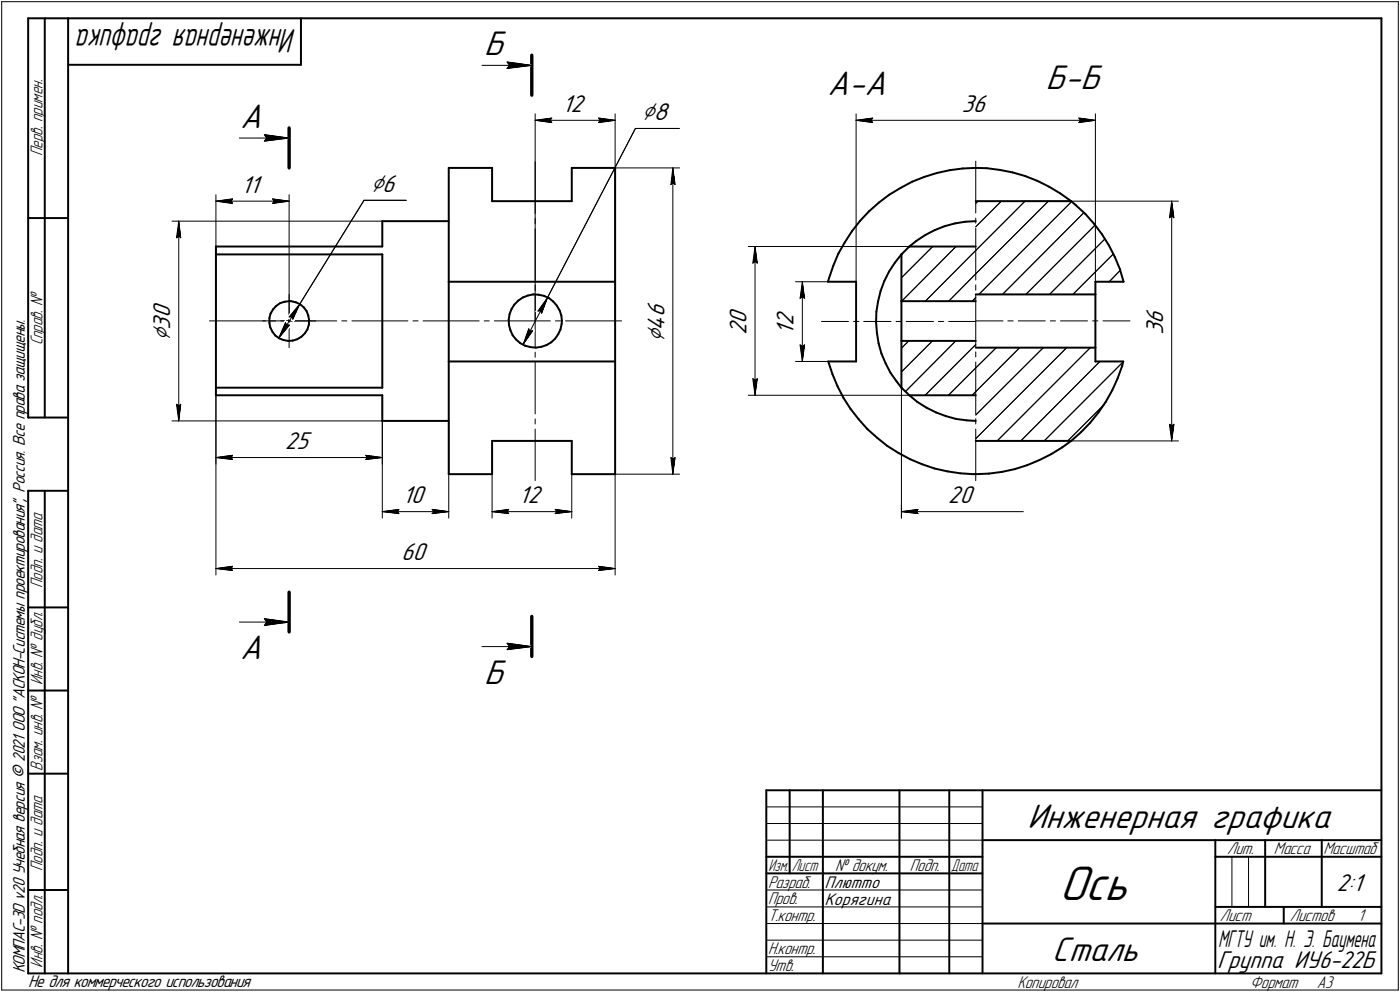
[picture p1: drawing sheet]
<svg xmlns="http://www.w3.org/2000/svg" width="421mm" height="298mm" viewBox="0 0 421 298" stroke-linecap="round" stroke-linejoin="round" font-family="sans-serif">
<defs><g id="words">
<text font-size="15.5" x="318.5" y="270.4">Ось</text>
<g font-size="10.9">
<text x="145.5" y="16.6">Б</text>
<text x="248.8" y="28.5">А-А</text>
<text x="314.5" y="26.8">Б-Б</text>
<text x="72.1" y="38.4">А</text>
<text x="72.1" y="198.1">А</text>
<text x="145.5" y="205.5">Б</text>
<text x="308.9" y="248.8">Инженерная графика</text>
<text x="316.4" y="288.8">Сталь</text>
</g>
<text font-size="10.6" x="89.1" y="8.7" transform="rotate(-180 89.1 8.7)">Инженерная графика</text>
<g font-size="8.5">
<text x="193.1" y="36">Ç8</text>
<text x="111.5" y="57.6">Ç6</text>
<text x="51.2" y="102.5" transform="rotate(-90 51.2 102.5)">Ç</text>
<text x="199.8" y="102.8" transform="rotate(-90 199.8 102.8)">Ç</text>
</g>
<g font-size="7.8">
<text x="169.1" y="33.6">12</text>
<text x="289.1" y="33.6">36</text>
<text x="72.5" y="57.9">11</text>
<text x="51.2" y="95.7" transform="rotate(-90 51.2 95.7)">0</text>
<text x="199.8" y="95.4" transform="rotate(-90 199.8 95.4)">6</text>
<text x="51.2" y="99.1" transform="rotate(-90 51.2 99.1)">3</text>
<text x="199.8" y="99.4" transform="rotate(-90 199.8 99.4)">4</text>
<text x="224.5" y="100.8" transform="rotate(-90 224.5 100.8)">2</text>
<text x="224.5" y="97.4" transform="rotate(-90 224.5 97.4)">0</text>
<text x="238.7" y="100.5" transform="rotate(-90 238.7 100.5)">1</text>
<text x="238.7" y="98" transform="rotate(-90 238.7 98)">2</text>
<text x="349.8" y="100.8" transform="rotate(-90 349.8 100.8)">3</text>
<text x="349.8" y="97.4" transform="rotate(-90 349.8 97.4)">6</text>
<text x="85.6" y="134.9">25</text>
<text x="121.1" y="151.1">10</text>
<text x="156.1" y="151.1">12</text>
<text x="285.1" y="151.1">20</text>
<text x="120.6" y="168.2">60</text>
<text x="402" y="267.7">2:1</text>
</g>
<text font-size="7.7" x="366" y="290.8">Группа ИУ6-22Б</text>
<text font-size="7.5" x="366.3" y="284.6">МГТУ им. Н. Э. Баумена</text>
<g font-size="5.4">
<text x="12.8" y="46.9" transform="rotate(-90 12.8 46.9)">Перв. примен.</text>
<text x="12.8" y="103.8" transform="rotate(-90 12.8 103.8)">Справ. №</text>
<text x="12.8" y="176.7" transform="rotate(-90 12.8 176.7)">Подп. и дата</text>
<text x="12.8" y="205.8" transform="rotate(-90 12.8 205.8)">Инв. № дубл.</text>
<text x="12.8" y="231.6" transform="rotate(-90 12.8 231.6)">Взам. инв. №</text>
<text x="369.1" y="256.8">Лит.</text>
<text x="383.1" y="256.8">Масса</text>
<text x="398" y="256.8">Масштаб</text>
<text x="12.8" y="261.7" transform="rotate(-90 12.8 261.7)">Подп. и дата</text>
<text x="251.2" y="261.8">№ докум.</text>
<text x="273.6" y="261.8">Подп.</text>
<text x="231" y="266.8">Разраб.</text>
<text x="248" y="266.9">Плютто</text>
<text x="231" y="271.8">Пров.</text>
<text x="248" y="271.9">Корягина</text>
<text x="231" y="276.8">Т.контр.</text>
<text x="366.9" y="276.8">Лист</text>
<text x="387.9" y="276.8">Листов</text>
<text x="408.4" y="276.8">1</text>
<text x="231" y="286.8">Н.контр.</text>
<text x="7.5" y="292.5" transform="rotate(-90 7.5 292.5)">КОМПАС-3D v20 Учебная версия © 2021 ООО &quot;АСКОН-Системы проектирования&quot;, Россия. Все права защищены.</text>
<text x="12.8" y="290.8" transform="rotate(-90 12.8 290.8)">Инв. № подл.</text>
<text x="231" y="291.8">Утв.</text>
<text x="8.5" y="296.7">Не для коммерческого использования</text>
<text x="306" y="296.8">Копировал</text>
<text x="376" y="296.8">Формат</text>
<text x="396" y="296.8">A3</text>
</g>
<g font-size="5.3">
<text x="231.1" y="261.8">Изм.</text>
<text x="238.1" y="261.8">Лист</text>
<text x="286.1" y="261.8">Дата</text>
</g>
</g></defs>
<g fill="none" stroke="#000" stroke-width=".59">
<path d="M8.5 5.5v120zM8.5 5.5h12zM13.5 5.5v120zM20.5 5.5v287zM20.5 5.5h395zM20.5 19.5h70zM90.5 5.5v14zM415.5 5.5v287zM135 50.5h13zM135 50.5v34.2zM148 50.5v10zM172 50.5v10z"/>
<path d="M172 50.5h13zM185 50.5v34.2zM267.5 58.5l3.3-2zM270.8 56.5l3.5-1.9zM274.3 54.6l3.7-1.4zM278 53.2l3.8-1.2zM281.8 52l3.9-.9zM285.7 51.1l3.9-.5zM289.6 50.6l3.9-.1zM293.5 50.5h3.3zM296.8 50.5l3.9 .6zM300.7 51.1l3.8 .7z"/>
<path d="M304.5 51.8l3.9 1.1zM308.4 52.9l3.6 1.5zM312 54.4l3.6 1.7zM315.6 56.1l3.3 2.1zM318.9 58.2l3.3 2.3zM8.5 65.5h12zM64.9 76.5v40zM64.9 74.1v2.4zM64.9 74.1h50.1zM64.9 76.5h50.1zM115 66.5v7.6zM115 66.5h20z"/>
<path d="M115 76.5v40zM148 60.5h24zM250.6 79.8l-1.3 3.8zM252.1 76.2l-1.5 3.6zM254.1 72.8l-2 3.4zM256.2 69.5l-2.1 3.3zM258.7 66.4l-2.5 3.1zM261.4 63.5l2.9-2.6zM261.4 63.5l-2.7 2.9zM264.3 60.9l3.2-2.4zM269.2 78.9l-1.8 2.7zM271.1 76.5v14z"/>
<path d="M271.1 76.5l-1.9 2.4zM271.2 76.4h.1M273.5 74.1l-2.3 2.3zM273.5 74.1h20zM273.5 74.1l2.1-1.7zM275.6 72.4l2.7-1.8zM278.3 70.6l2.8-1.4zM281.1 69.2l3-1.2zM284.1 68l3.1-.9zM287.2 67.1l3.1-.5zM290.3 66.6l3.2-.1zM293.5 60.5h28.7z"/>
<path d="M322.2 60.5l1.3 1.1zM323.5 61.6l2.9 2.7zM326.4 64.3l2.6 2.9zM329 67.2l2.4 3.2zM331.4 70.4l2.1 3.3zM333.5 73.7l1.8 3.5zM335.3 77.2l1.5 3.7zM81 95.6v1.4zM81 97l.3 1.4zM81.3 98.4l.7 1.3zM81.4 94.2l-.4 1.4zM82 99.7l.8 1.1z"/>
<path d="M82.1 93l-.7 1.2zM83.1 91.9l1.1-.8zM83.1 91.9l-1 1.1zM84.2 91.1l1.4-.4zM85.6 90.7l1.4-.2zM87 90.5h.5zM87.5 90.5l1.5 .3zM89 90.8l1.3 .6zM90.3 91.4l1.1 1zM91.4 92.4l.8 1.1zM92.2 93.5l.5 1.3zM92.5 99l-.8 1.2z"/>
<path d="M92.7 94.8l.3 1.4zM92.9 97.6l-.4 1.4zM93 96.2l-.1 1.4zM135 84.7h50zM135 84.7v23.9zM153 96l.1 1.7zM153.1 97.7l.4 1.5zM153.2 94.4l-.2 1.6zM153.5 99.2l.7 1.6zM153.8 92.9l-.6 1.5zM154.7 91.5l1.2-1.2zM154.7 91.5l-.9 1.4z"/>
<path d="M155.9 90.3l1.3-.9zM157.2 89.4l1.5-.6zM158.7 88.8l1.7-.3zM160.4 88.5l1.6 .1zM162 88.6l1.6 .3zM163.6 88.9l1.5 .7zM165.1 89.6l1.3 1zM166.4 90.6l1.1 1.3zM167.5 91.9l.8 1.4zM168.3 93.3l.5 1.5zM168.6 99l-.7 1.4zM168.8 94.8l.2 1.6z"/>
<path d="M168.9 97.4l-.3 1.6zM169 96.4l-.1 1zM185 84.7v23.9zM249 84.7h8.5zM249.3 83.6l-.3 1.1zM257.5 84.7v23.9zM263.5 96.9l.2 3.2zM263.6 93.7l-.1 3.2zM264.1 90.6l-.5 3.1zM264.8 87.5l-.7 3.1zM265.9 84.5l-1.1 3zM267.4 81.6l-1.5 2.9z"/>
<path d="M271.1 90.5h22.4zM271.1 90.5v11.9zM293.5 88.5h35.9zM329.4 84.7v3.8zM329.4 84.7h8.5zM329.4 88.5v16zM336.8 80.9l1.1 3.8zM64.9 118.8h50.1zM64.9 116.5h50.1zM64.9 116.5v2.3zM82.8 100.8l1.2 .9zM84 101.7l1.3 .5z"/>
<path d="M85.3 102.2l1.4 .2zM86.7 102.4h1.4zM88.1 102.4l1.3-.5zM89.4 101.9l1.3-.7zM90.7 101.2l1-1zM115 118.8v7.7zM135 108.6h50zM135 108.6v33.9zM154.2 100.8l1 1.2zM155.2 102l1.3 1.1zM156.5 103.1l1.4 .8zM157.9 103.9l1.6 .4z"/>
<path d="M159.5 104.3l1.6 .2zM161.1 104.5l1.7-.3zM162.8 104.2l1.5-.5zM164.3 103.7l1.5-.8zM165.8 102.9l1.2-1.1zM167.9 100.4l-.9 1.4zM185 108.6v33.9zM249.1 108.6l1.3 3.8zM249.1 108.6h8.4zM250.4 112.4l1.5 3.7zM251.9 116.1l1.8 3.4zM253.7 119.5l2.1 3.4z"/>
<path d="M263.7 100.1l.5 3.1zM264.2 103.2l.9 3.1zM265.1 106.3l1.3 2.9zM266.4 109.2l1.4 2.8zM267.8 112l1.9 2.6zM269.7 114.6l1.4 1.9zM271.1 102.4v14.1zM271.1 116.5l2.3 2.2zM271.1 102.4h22.4zM273.4 118.7h.1M273.5 118.8h20zM273.5 118.8l2.4 2z"/>
<path d="M293.5 104.5h35.9zM329.4 108.6h8.4zM329.4 104.5v4.1zM334.5 117.3l-1.9 3.4zM336.1 113.7l-1.6 3.6zM337.5 110l-1.4 3.7zM337.8 108.6l-.3 1.4zM8.5 125.5h12zM115 126.5h20zM148 132.5h24zM148 132.5v10zM172 132.5v10z"/>
<path d="M255.8 122.9l2.4 3.1zM258.2 126l2.7 2.9zM260.9 128.9l2.9 2.7zM263.8 131.6l3.1 2.4zM266.9 134l3.4 2.1zM270.3 136.1l3.4 1.9zM273.7 138l3.7 1.5zM275.9 120.8l2.7 1.7zM277.4 139.5l3.7 1.3zM278.6 122.5l2.9 1.5zM281.5 124l3 1.1zM284.5 125.1l3 .8z"/>
<path d="M287.5 125.9l3.2 .4zM290.7 126.3l2.8 .2zM293.5 132.5h28.7zM308.9 139.8l3.7-1.5zM312.6 138.3l3.5-1.8zM316.1 136.5l3.3-2zM319.4 134.5l2.8-2zM322.2 132.5l2.9-2.6zM327.8 127.1l-2.7 2.8zM330.4 124l-2.6 3.1zM332.6 120.7l-2.2 3.3zM8.5 147.5v145z"/>
<path d="M8.5 147.5h12zM13.5 147.5v145zM135 142.5h13zM172 142.5h13zM281.1 140.8l3.8 .8zM284.9 141.6l3.9 .6zM288.8 142.2l4 .3zM292.8 142.5h.7zM293.5 142.5l3.9-.2zM297.4 142.3l3.9-.5zM301.3 141.8l3.9-.8zM305.2 141l3.7-1.2z"/>
<path d="M8.5 182.5h12zM8.5 207.5h12zM8.5 232.5h12zM230.5 237.5h185zM230.5 237.5v55zM237.5 237.5v25zM247.5 237.5v55zM270.5 237.5v55zM285.5 237.5v55zM295.5 237.5v55zM230.5 257.5h65zM295.5 252.5h120z"/>
<path d="M365.5 252.5v40zM365.5 257.5h15zM380.5 252.5v20zM380.5 257.5h35zM397.5 252.5v20zM8.5 267.5h12zM230.5 262.5h65zM295.5 277.5h70zM365.5 277.5h50zM365.5 272.5h50zM386.1 272.5v5zM8.5 292.5h12z"/>
<path d="M20.5 292.5h395z"/>
</g>
<g fill="none" stroke="#000" stroke-width=".3">
<path d="M.5 .5v297zM.5 .5h420zM144.9 19.6h15zM152.5 18.6l.7 1zM152.5 18.6l7.4 1zM153.2 19.6l-.7 1zM420.5 .5v297zM152.5 20.6l7.4-1zM161 34.2v62.2zM161 36.2l4.9-.7zM161 36.2l4.9 .6zM161 36.2h24z"/>
<path d="M165.4 36.2l.5 .6zM165.9 35.5l-.5 .7zM180 36.8l5-.6zM180 35.5l.5 .7zM180 35.5l5 .7zM180.5 36.2l-.5 .6zM185 34.2v62.2zM191.1 38.6l-26.4 50.8zM191.1 38.6h13.2zM257.5 34.2v50.5zM257.5 36.2l5-.7zM257.5 36.2l5 .6z"/>
<path d="M257.5 36.2h71.9zM262 36.2l.5 .6zM262.5 35.5l-.5 .7zM324.4 36.8l5-.6zM324.4 35.5l.6 .7zM324.4 35.5l5 .7zM325 36.2l-.6 .6zM329.4 34.2v50.5zM64.9 58.5v37.9zM69.9 59.8l-.4 .7zM72 41.5h15zM79.5 42.4l7.5-.9z"/>
<path d="M79.5 40.5l.7 1zM79.5 40.5l7.5 1zM80.2 41.5l-.7 .9zM82 59.8l.5 .7zM82 59.8l5 .7zM87 58.5v37.9zM161 48.6v15.6zM185 50.5h19.4zM201.8 55.5l.6-.6zM202.4 50.5l.6 5zM202.4 54.9l.6 .6zM202.4 50.5l-.6 5z"/>
<path d="M202.4 50.5v92zM293.5 48.4v15.6zM51.7 66.5h63.3zM53.1 71.5l.7-.5zM53.8 66.5l.6 5zM53.8 71l.6 .5zM53.8 66.5l-.7 5zM53.8 66.5v60zM64.9 60.5l5-.7zM64.9 60.5l5 .6zM64.9 60.5h22.1zM69.5 60.5l.4 .6z"/>
<path d="M82 61.1l5-.6zM82.5 60.5l-.5 .6zM109.5 60.2l-19.3 31.2zM109.5 60.2h12.7zM161 65.6v1.6zM161 68.7v15.5zM225 74.1h48.5zM226.4 79.1l.7-.5zM227.1 74.1l.7 5zM227.1 78.6l.7 .5zM227.1 74.1l-.7 5zM227.1 74.1v44.7z"/>
<path d="M280.5 74.1l-9.4 9.4zM287.5 74.1l-16.3 16.4zM293.5 75.3l-15.2 15.2zM293.5 75.3l14.8-14.8zM293.5 68.2l7.7-7.7zM293.5 61.1l.6-.6zM293.5 65.5v1.6zM293.5 68.6v15.6zM307.8 60.5h46.6zM326 63.9l-24.5 24.6zM351.7 65.4l.7-.5zM352.4 60.5l.7 4.9z"/>
<path d="M352.4 64.9l.7 .5zM352.4 60.5l-.7 4.9zM352.4 60.5v72zM63 96.4h16.8zM79 96.4h8zM81.4 96.4h1.5zM84.4 96.4h16.9zM85.9 96.9l-2.1 4.7zM85.9 96.9l.3 .8zM86.2 97.7h.8zM87 96.4v8.1zM87 88.5v7.9z"/>
<path d="M87 96.4h8zM87 95.2h.8zM87 97.7l-3.2 3.9zM87.8 95.2l.3 .7zM90.2 91.4l-2.1 4.5zM90.2 91.4l-3.2 3.8zM90.2 91.4l-6.4 10.2zM102.8 96.4h1.5zM105.8 96.4h16.9zM124.2 96.4h1.5zM127.3 96.4h16.8zM145.6 96.4h1.6z"/>
<path d="M148.7 96.4h16.8zM159 98.8l-1.7 4.7zM159 98.8l.3 .8zM159.3 99.6l.9-.2zM160.2 99.4l-2.9 4.1zM161 85.7v1.6zM161 88.8v15.5zM161.8 93.5l.8-.1zM162.6 93.4l.3 .7zM164.7 89.4l-1.8 4.7zM164.7 89.4l-2.9 4.1zM164.7 89.4l-7.4 14.1z"/>
<path d="M167 96.4h1.6zM170.1 96.4h16.8zM239.3 84.7h9.7zM240.6 89.7l.7-.5zM241.3 84.7l.7 5zM241.3 89.2l.7 .5zM241.3 84.7l-.7 5zM241.3 84.7v23.9zM247.1 96.6h8.1zM256.7 96.6h1.6zM259.8 96.6h8.2zM269.5 96.6h1.5z"/>
<path d="M272.5 96.6h8.3zM282.2 96.6h1.6zM285.3 96.6h8.2zM293.5 89.4l-1.1 1.1zM293.5 82.3l-8.2 8.2zM293.5 82.3l21.8-21.8zM293.5 85.6v1.6zM293.5 88.7v15.5zM293.5 96.4h8.2zM294.4 88.5l27.8-27.9zM303.1 96.4h1.6zM306.2 96.4h8.2z"/>
<path d="M308.5 88.5l20.9-20.9zM315.6 88.5l16.7-16.7zM315.9 96.4h1.5zM318.9 96.4h8.2zM322.7 88.5l12.2-12.2zM328.6 96.4h1.6zM331.7 96.4h8.2zM336.9 81.3l-3.3 3.4zM64.9 118.8v20.6zM64.9 118.8v54zM115 118.8v20.6zM161 105.8v1.6z"/>
<path d="M161 108.9v15.5zM225 118.8h48.5zM226.4 113.8l.7 5zM226.4 113.8l.7 .5zM227.1 114.3l.7-.5zM227.8 113.8l-.7 5zM239.3 108.6h9.8zM240.6 103.6l.7 5zM240.6 103.6l.7 .5zM241.3 104.1l.7-.5zM242 103.6l-.7 5zM271.1 111.8l9.3-9.4z"/>
<path d="M271.1 104.6l2.2-2.2zM271.1 116.5v39.2zM278.2 118.8l15.3-15.3zM285.2 118.8l8.3-8.2zM287.4 102.4l-15.1 15.3zM293.5 117.7l-1.1 1.1zM293.5 117.7l13.2-13.2zM293.5 110.6l6.1-6.1zM293.5 105.7v1.6zM293.5 108.8v15.6zM330.8 108.6l-23.8 23.9zM51.7 126.5h63.3z"/>
<path d="M53.1 121.5l.7 5zM53.1 121.5l.7 .5zM53.8 122l.6-.5zM54.4 121.5l-.6 5zM64.9 137.5l5-.7zM64.9 137.5l5 .6zM64.9 137.5h50.1zM69.5 137.5l.4 .6zM69.9 136.8l-.4 .7zM110 138.1l5-.6zM110 136.8l.5 .7zM110 136.8l5 .7z"/>
<path d="M110.5 137.5l-.5 .6zM115 126.5v29.2zM135 126.5v29.2zM161 125.9v1.5zM161 128.9v15.5zM201.8 137.5l.6 5zM201.8 137.5l.6 .5zM202.4 138l.6-.5zM203 137.5l-.6 5zM293.5 131.8l27.3-27.3zM293.5 124.7l20.3-20.2zM293.5 125.8v1.6z"/>
<path d="M293.5 128.9v15.5zM299.9 132.5l28-28zM314 132.5l23.8-23.8zM321.1 132.5l11-10.9zM322.2 132.5h32.2zM351.7 127.5l.7 5zM351.7 127.5l.7 .4zM352.4 127.9l.7-.4zM353.1 127.5l-.7 5zM115 153.8l5-.7zM115 153.8l5 .5zM115 153.8h20z"/>
<path d="M119.5 153.8l.5 .5zM120 153.1l-.5 .7zM130 154.3l5-.5zM130 153.1l.5 .7zM130 153.1l5 .7zM130.5 153.8l-.5 .5zM148 142.5v13.2zM148 153.8l5-.7zM148 153.8l5 .5zM148 153.8h24zM152.5 153.8l.5 .5zM153 153.1l-.5 .7z"/>
<path d="M167 154.3l5-.5zM167 153.1l.5 .7zM167 153.1l5 .7zM167.5 153.8l-.5 .5zM172 142.5v13.2zM185 142.5h19.4zM185 142.5v30.3zM271.1 153.8h5zM271.1 151.7v4zM271.1 153.8l5-.7zM271.1 153.8l5 .5zM271.1 153.8h36.7z"/>
<path d="M275.6 153.8l.5 .5zM276.1 153.1l-.5 .7zM64.9 170.9l5-.7zM64.9 170.9l5 .5zM64.9 170.9h120.1zM69.5 170.9l.4 .5zM69.9 170.2l-.4 .7zM180 171.4l5-.5zM180 170.2l.5 .7zM180 170.2l5 .7zM180.5 170.9l-.5 .5zM72 186.9h15z"/>
<path d="M79.5 188l7.5-1.1zM79.5 185.9l.7 1zM79.5 185.9l7.5 1zM80.2 186.9l-.7 1.1zM144.9 194.3h15zM152.5 195.2l7.4-.9zM152.5 193.3l.7 1zM152.5 193.3l7.4 1zM153.2 194.3l-.7 .9zM230.5 247.5h65zM230.5 252.5h65zM230.5 242.5h65z"/>
<path d="M370.5 257.5v15zM375.5 257.5v15zM230.5 267.5h65zM230.5 272.5h65zM230.5 277.5h65zM.5 297.5h420zM230.5 282.5h65zM230.5 287.5h65z"/>
</g>
<path d="M159.9 16.6v12zM87 38.4v12.1zM87 178v11.9zM159.9 185.3v12z" fill="none" stroke="#000" stroke-width="1"/>
<g fill="#fff" stroke="#fff" stroke-width=".3">
<path d="M169.1 27.8h7.8zM169.1 27.9h7.8zM169.1 27.9h7.8zM169.1 28h7.8zM169.1 28.1h7.8zM169.1 28.2h7.8zM169.1 28.3h7.8zM169.1 28.4h7.8zM169.1 28.4h7.8zM169.1 28.5h7.8zM169.1 28.6h7.8zM169.1 28.7h7.8zM169.1 28.8h7.8zM169.1 28.9h7.8zM169.1 29h7.8zM169.1 29h7.8zM169.1 29.1h7.8zM169.1 29.2h7.8zM169.1 29.3h7.8zM169.1 29.4h7.8zM169.1 29.5h7.8zM169.1 29.5h7.8zM169.1 29.6h7.8zM169.1 29.7h7.8zM169.1 29.8h7.8zM169.1 29.9h7.8zM169.1 30h7.8zM169.1 30.1h7.8zM169.1 30.1h7.8zM169.1 30.2h7.8zM169.1 30.3h7.8zM169.1 30.4h7.8zM169.1 30.5h7.8zM169.1 30.6h7.8zM169.1 30.6h7.8zM169.1 30.7h7.8zM169.1 30.8h7.8zM169.1 30.9h7.8zM169.1 31h7.8zM169.1 31.1h7.8zM169.1 31.2h7.8zM169.1 31.2h7.8zM169.1 31.3h7.8zM169.1 31.4h7.8zM169.1 31.5h7.8zM169.1 31.6h7.8zM169.1 31.7h7.8zM169.1 31.7h7.8zM169.1 31.8h7.8zM169.1 31.9h7.8zM169.1 32h7.8zM169.1 32.1h7.8zM169.1 32.2h7.8zM169.1 32.3h7.8zM169.1 32.3h7.8zM169.1 32.4h7.8zM169.1 32.5h7.8zM169.1 32.6h7.8zM169.1 32.7h7.8zM169.1 32.8h7.8zM169.1 32.9h7.8zM169.1 32.9h7.8zM169.1 33h7.8zM169.1 33.1h7.8zM169.1 33.2h7.8zM169.1 33.3h7.8zM169.1 33.4h7.8zM169.1 33.4h7.8zM169.1 33.5h7.8zM169.1 33.6h7.8zM169.1 33.7h7.8zM169.1 33.8h7.8zM169.1 33.9h7.8zM169.1 34h7.8zM169.1 34h7.8zM169.1 34.1h7.8zM169.1 34.2h7.8zM169.1 34.3h7.8zM169.1 34.4h7.8zM169.1 34.5h7.8zM169.1 34.5h7.8zM169.1 34.6h7.8zM169.1 34.7h7.8zM169.1 34.8h7.8zM169.1 34.9h7.8zM169.1 35h7.8zM169.1 35.1h7.8z"/>
<path d="M165.9 35.1h.6zM165.3 35.1h1.2zM164.6 35.2h1.9zM164 35.3h2.5zM163.4 35.4h3.1zM162.7 35.5h3.8zM162.6 35.6h3.9zM162.3 35.6h4.2zM162.1 35.7h4.4zM161.9 35.8h4.6zM161.6 35.9h4.9zM161.5 36h5zM161.2 36.1h5.3zM161 36.2h5.5zM161.2 36.2h5.3zM161.4 36.3h5.1zM161.5 36.4h5zM161.8 36.5h4.7zM162 36.6h4.5zM162.1 36.7h4.4zM162.4 36.7h4.1zM162.6 36.8h3.9zM162.7 36.9h3.8zM163.4 37h3.1zM164 37.1h2.5zM164.6 37.2h1.9zM165.3 37.3h1.2zM165.9 37.3h.6z"/>
<path d="M179.5 35.1h.7zM179.5 35.1h1.3zM179.5 35.2h1.9zM179.5 35.3h2.5zM179.5 35.4h3.1zM179.5 35.5h3.7zM179.5 35.6h4zM179.5 35.6h4.2zM179.5 35.7h4.4zM179.5 35.8h4.6zM179.5 35.9h4.9zM179.5 36h5.1zM179.5 36.1h5.3zM179.5 36.2h5.5zM179.5 36.2h5.3zM179.5 36.3h5.2zM179.5 36.4h4.9zM179.5 36.5h4.7zM179.5 36.6h4.6zM179.5 36.7h4.3zM179.5 36.7h4.1zM179.5 36.8h4zM179.5 36.9h3.7zM179.5 37h3.1zM179.5 37.1h2.5zM179.5 37.2h1.9zM179.5 37.3h1.3zM179.5 37.3h.7z"/>
<path d="M194 90.2h7.4zM194 90.3h7.4zM194 90.3h7.4zM194 90.4h7.4zM194 90.5h7.4zM194 90.6h7.4zM194 90.7h7.4zM194 90.8h7.4zM194 90.8h7.4zM194 90.9h7.4zM194 91h7.4zM194 91.1h7.4zM194 91.2h7.4zM194 91.3h7.4zM194 91.4h7.4zM194 91.4h7.4zM194 91.5h7.4zM194 91.6h7.4zM194 91.7h7.4zM194 91.8h7.4zM194 91.9h7.4zM194 91.9h7.4zM194 92h7.4zM194 92.1h7.4zM194 92.2h7.4zM194 92.3h7.4zM194 92.4h7.4zM194 92.5h7.4zM194 92.5h7.4zM194 92.6h7.4zM194 92.7h7.4zM194 92.8h7.4zM194 92.9h7.4zM194 93h7.4zM194 93h7.4zM194 93.1h7.4zM194 93.2h7.4zM194 93.3h7.4zM194 93.4h7.4zM194 93.5h7.4zM194 93.6h7.4zM194 93.6h7.4zM194 93.7h7.4zM194 93.8h7.4zM194 93.9h7.4zM194 94h7.4zM194 94.1h7.4zM194 94.1h7.4zM194 94.2h7.4zM194 94.3h7.4zM194 94.4h7.4zM194 94.5h7.4zM194 94.6h7.4zM194 94.7h7.4zM194 94.7h7.4zM194 94.8h7.4zM194 94.9h7.4zM194 95h7.4zM194 95.1h7.4zM194 95.2h7.4zM194 95.2h7.4zM194 95.3h7.4zM194 95.4h7.4zM194 95.5h7.4zM194 95.6h7.4zM194 95.7h7.4zM194 95.8h7.4zM194 95.8h7.4zM194 95.9h7.4zM194 96h7.4zM194 96.1h7.4zM194 96.2h7.4zM194 96.3h7.4zM194 96.4h7.4zM194 96.4h7.4zM194 96.5h7.4zM194 96.6h7.4zM194 96.7h7.4zM194 96.8h7.4zM194 96.9h7.4zM194 96.9h7.4zM194 97h7.4zM194 97.1h7.4zM194 97.2h7.4zM194 97.3h7.4zM194 97.4h7.4zM194 97.5h7.4zM194 97.5h7.4zM194 97.6h7.4zM194 97.7h7.4zM194 97.8h7.4zM194 97.9h7.4zM194 98h7.4zM194 98h7.4zM194 98.1h7.4zM194 98.2h7.4zM194 98.3h7.4zM194 98.4h7.4zM194 98.5h7.4zM194 98.6h7.4zM194 98.6h7.4zM194 98.7h7.4zM194 98.8h7.4zM194 98.9h7.4zM194 99h7.4zM194 99.1h7.4zM194 99.1h7.4zM194 99.2h7.4zM194 99.3h7.4zM194 99.4h7.4zM194 99.5h7.4zM194 99.6h7.4zM194 99.7h7.4zM194 99.7h7.4zM194 99.8h7.4zM194 99.9h7.4zM194 100h7.4zM194 100.1h7.4zM194 100.2h7.4zM194 100.2h7.4zM194 100.3h7.4zM194 100.4h7.4zM194 100.5h7.4zM194 100.6h7.4zM194 100.7h7.4zM194 100.8h7.4zM194 100.8h7.4zM194 100.9h7.4zM194 101h7.4zM194 101.1h7.4zM194 101.2h7.4zM194 101.3h7.4zM194 101.3h7.4zM194 101.4h7.4zM194 101.5h7.4zM194 101.6h7.4zM194 101.7h7.4zM194 101.8h7.4zM194 101.9h7.4zM194 101.9h7.4zM194 102h7.4zM194 102.1h7.4zM194 102.2h7.4zM194 102.3h7.4zM194 102.4h7.4zM194 102.4h7.4zM194 102.5h7.4zM194 102.6h7.4zM194 102.7h7.4z"/>
<path d="M202.3 50.7h.2zM202.3 50.8h.2zM202.3 50.9h.3zM202.2 51h.4zM202.2 51.1h.4zM202.1 51.1h.6zM202.1 51.2h.6zM202.1 51.3h.7zM202 51.4h.8zM202 51.5h.9zM202 51.6h.9zM201.9 51.6h1zM201.9 51.7h1zM201.8 51.8h1.1zM201.8 51.9h1.2zM201.8 52h1.2zM201.8 52.1h1.3zM201.8 52.2h1.3zM201.7 52.2h1.4zM201.7 52.3h1.5zM201.7 52.4h1.5zM201.7 52.5h1.5zM201.7 52.6h1.5zM201.7 52.7h1.5zM201.7 52.7h1.5zM201.7 52.8h1.5zM201.6 52.9h1.7zM201.6 53h1.7zM201.6 53.1h1.7zM201.6 53.2h1.7zM201.6 53.3h1.7zM201.6 53.3h1.7zM201.6 53.4h1.7zM201.5 53.5h1.9zM201.5 53.6h1.9zM201.5 53.7h1.9zM201.5 53.8h1.9zM201.5 53.8h1.9zM201.5 53.9h1.9zM201.5 54h1.9zM201.4 54.1h2zM201.4 54.2h2.1zM201.4 54.3h2.1zM201.4 54.4h2.1zM201.4 54.4h2.1zM201.4 54.5h2.1zM201.4 54.6h2.1zM201.4 54.7h2.1zM201.3 54.8h2.2zM201.3 54.9h2.2zM201.3 54.9h2.2zM201.3 55h2.2zM201.3 55.1h2.2zM201.3 55.2h2.2zM201.3 55.3h2.2zM201.3 55.4h2.3zM201.3 55.5h2.3zM201.3 55.5h2.3zM201.3 55.6h2.3zM201.3 55.7h2.3zM201.3 55.8h2.3zM201.3 55.9h2.3z"/>
<path d="M201.2 137h2.4zM201.3 137.1h2.3zM201.3 137.2h2.3zM201.3 137.2h2.3zM201.3 137.3h2.3zM201.3 137.4h2.3zM201.3 137.5h2.3zM201.3 137.6h2.3zM201.3 137.7h2.2zM201.3 137.8h2.2zM201.3 137.8h2.2zM201.3 137.9h2.2zM201.3 138h2.2zM201.3 138.1h2.2zM201.3 138.2h2.2zM201.4 138.3h2.1zM201.4 138.3h2.1zM201.4 138.4h2.1zM201.4 138.5h2.1zM201.4 138.6h2.1zM201.4 138.7h2.1zM201.4 138.8h2.1zM201.4 138.9h2zM201.5 138.9h1.9zM201.5 139h1.9zM201.5 139.1h1.9zM201.5 139.2h1.9zM201.5 139.3h1.9zM201.5 139.4h1.9zM201.5 139.4h1.9zM201.6 139.5h1.7zM201.6 139.6h1.7zM201.6 139.7h1.7zM201.6 139.8h1.7zM201.6 139.9h1.7zM201.6 140h1.7zM201.6 140h1.7zM201.7 140.1h1.5zM201.7 140.2h1.5zM201.7 140.3h1.5zM201.7 140.4h1.5zM201.7 140.5h1.5zM201.7 140.5h1.5zM201.7 140.6h1.5zM201.7 140.7h1.4zM201.8 140.8h1.3zM201.8 140.9h1.3zM201.8 141h1.2zM201.8 141.1h1.2zM201.8 141.1h1.1zM201.9 141.2h1zM201.9 141.3h1zM202 141.4h.9zM202 141.5h.9zM202 141.6h.8zM202.1 141.6h.7zM202.1 141.7h.6zM202.1 141.8h.6zM202.2 141.9h.4zM202.2 142h.4zM202.3 142.1h.3zM202.3 142.2h.2zM202.3 142.2h.2z"/>
<path d="M156.1 145.4h7.7zM156.1 145.5h7.7zM156.1 145.5h7.7zM156.1 145.6h7.7zM156.1 145.7h7.7zM156.1 145.8h7.7zM156.1 145.9h7.7zM156.1 146h7.7zM156.1 146h7.7zM156.1 146.1h7.7zM156.1 146.2h7.7zM156.1 146.3h7.7zM156.1 146.4h7.7zM156.1 146.5h7.7zM156.1 146.6h7.7zM156.1 146.6h7.7zM156.1 146.7h7.7zM156.1 146.8h7.7zM156.1 146.9h7.7zM156.1 147h7.7zM156.1 147.1h7.7zM156.1 147.2h7.7zM156.1 147.2h7.7zM156.1 147.3h7.7zM156.1 147.4h7.7zM156.1 147.5h7.7zM156.1 147.6h7.7zM156.1 147.7h7.7zM156.1 147.7h7.7zM156.1 147.8h7.7zM156.1 147.9h7.7zM156.1 148h7.7zM156.1 148.1h7.7zM156.1 148.2h7.7zM156.1 148.3h7.7zM156.1 148.3h7.7zM156.1 148.4h7.7zM156.1 148.5h7.7zM156.1 148.6h7.7zM156.1 148.7h7.7zM156.1 148.8h7.7zM156.1 148.8h7.7zM156.1 148.9h7.7zM156.1 149h7.7zM156.1 149.1h7.7zM156.1 149.2h7.7zM156.1 149.3h7.7zM156.1 149.4h7.7zM156.1 149.4h7.7zM156.1 149.5h7.7zM156.1 149.6h7.7zM156.1 149.7h7.7zM156.1 149.8h7.7zM156.1 149.9h7.7zM156.1 149.9h7.7zM156.1 150h7.7zM156.1 150.1h7.7zM156.1 150.2h7.7zM156.1 150.3h7.7zM156.1 150.4h7.7zM156.1 150.5h7.7zM156.1 150.5h7.7zM156.1 150.6h7.7zM156.1 150.7h7.7zM156.1 150.8h7.7zM156.1 150.9h7.7zM156.1 151h7.7zM156.1 151h7.7zM156.1 151.1h7.7zM156.1 151.2h7.7zM156.1 151.3h7.7zM156.1 151.4h7.7zM156.1 151.5h7.7zM156.1 151.6h7.7zM156.1 151.6h7.7zM156.1 151.7h7.7zM156.1 151.8h7.7zM156.1 151.9h7.7zM156.1 152h7.7zM156.1 152.1h7.7zM156.1 152.1h7.7zM156.1 152.2h7.7zM156.1 152.3h7.7zM156.1 152.4h7.7zM156.1 152.5h7.7zM156.1 152.6h7.7zM156.1 152.7h7.7z"/>
<path d="M152.9 152.6h.6zM152.3 152.7h1.2zM151.6 152.7h1.9zM151 152.8h2.5zM150.5 152.9h3zM149.8 153h3.7zM149.6 153.1h3.9zM149.4 153.2h4.1zM149.2 153.2h4.3zM149 153.3h4.5zM148.8 153.4h4.7zM148.6 153.5h4.9zM148.4 153.6h5.1zM148.3 153.7h5.2zM148 153.8h5.5zM148.3 153.8h5.2zM148.5 153.9h5zM148.7 154h4.8zM148.9 154.1h4.6zM149.2 154.2h4.3zM149.4 154.3h4.1zM149.6 154.3h3.9zM149.8 154.4h3.7zM150.5 154.5h3zM151 154.6h2.5zM151.6 154.7h1.9zM152.3 154.8h1.2zM152.9 154.9h.6z"/>
<path d="M166.5 152.6h.6zM166.5 152.7h1.2zM166.5 152.7h1.8zM166.5 152.8h2.5zM166.5 152.9h3.1zM166.5 153h3.7zM166.5 153.1h3.9zM166.5 153.2h4.1zM166.5 153.2h4.3zM166.5 153.3h4.5zM166.5 153.4h4.7zM166.5 153.5h4.9zM166.5 153.6h5.1zM166.5 153.7h5.3zM166.5 153.8h5.5zM166.5 153.8h5.3zM166.5 153.9h5zM166.5 154h4.9zM166.5 154.1h4.6zM166.5 154.2h4.4zM166.5 154.3h4.2zM166.5 154.3h3.9zM166.5 154.4h3.7zM166.5 154.5h3.1zM166.5 154.6h2.5zM166.5 154.7h1.8zM166.5 154.8h1.2zM166.5 154.9h.6z"/>
<path d="M72.6 52.1h6.8zM72.6 52.2h6.8zM72.6 52.2h6.8zM72.6 52.3h6.8zM72.6 52.4h6.8zM72.6 52.5h6.8zM72.6 52.6h6.8zM72.6 52.7h6.8zM72.6 52.7h6.8zM72.6 52.8h6.8zM72.6 52.9h6.8zM72.6 53h6.8zM72.6 53.1h6.8zM72.6 53.2h6.8zM72.6 53.3h6.8zM72.6 53.3h6.8zM72.6 53.4h6.8zM72.6 53.5h6.8zM72.6 53.6h6.8zM72.6 53.7h6.8zM72.6 53.8h6.8zM72.6 53.8h6.8zM72.6 53.9h6.8zM72.6 54h6.8zM72.6 54.1h6.8zM72.6 54.2h6.8zM72.6 54.3h6.8zM72.6 54.4h6.8zM72.6 54.4h6.8zM72.6 54.5h6.8zM72.6 54.6h6.8zM72.6 54.7h6.8zM72.6 54.8h6.8zM72.6 54.9h6.8zM72.6 54.9h6.8zM72.6 55h6.8zM72.6 55.1h6.8zM72.6 55.2h6.8zM72.6 55.3h6.8zM72.6 55.4h6.8zM72.6 55.5h6.8zM72.6 55.5h6.8zM72.6 55.6h6.8zM72.6 55.7h6.8zM72.6 55.8h6.8zM72.6 55.9h6.8zM72.6 56h6.8zM72.6 56h6.8zM72.6 56.1h6.8zM72.6 56.2h6.8zM72.6 56.3h6.8zM72.6 56.4h6.8zM72.6 56.5h6.8zM72.6 56.6h6.8zM72.6 56.6h6.8zM72.6 56.7h6.8zM72.6 56.8h6.8zM72.6 56.9h6.8zM72.6 57h6.8zM72.6 57.1h6.8zM72.6 57.1h6.8zM72.6 57.2h6.8zM72.6 57.3h6.8zM72.6 57.4h6.8zM72.6 57.5h6.8zM72.6 57.6h6.8zM72.6 57.7h6.8zM72.6 57.7h6.8zM72.6 57.8h6.8zM72.6 57.9h6.8zM72.6 58h6.8zM72.6 58.1h6.8zM72.6 58.2h6.8zM72.6 58.3h6.8zM72.6 58.3h6.8zM72.6 58.4h6.8zM72.6 58.5h6.8zM72.6 58.6h6.8zM72.6 58.7h6.8zM72.6 58.8h6.8zM72.6 58.8h6.8zM72.6 58.9h6.8zM72.6 59h6.8zM72.6 59.1h6.8zM72.6 59.2h6.8zM72.6 59.3h6.8zM72.6 59.4h6.8z"/>
<path d="M81.4 59.4h.8zM81.4 59.4h1.6zM81.4 59.5h2.3zM81.4 59.6h3.1zM81.4 59.7h3.8zM81.4 59.8h4zM81.4 59.9h4.2zM81.4 59.9h4.4zM81.4 60h4.6zM81.4 60.1h4.8zM81.4 60.2h5zM81.4 60.3h5.2zM81.4 60.4h5.4zM81.4 60.5h5.6zM81.4 60.5h5.4zM81.4 60.6h5.2zM81.4 60.7h5zM81.4 60.8h4.8zM81.4 60.9h4.6zM81.4 61h4.4zM81.4 61h4.2zM81.4 61.1h4zM81.4 61.2h3.8zM81.4 61.3h3.2zM81.4 61.4h2.6zM81.4 61.5h1.9zM81.4 61.6h1.3zM81.4 61.6h.7z"/>
<path d="M69.8 59.4h.6zM69 59.4h1.4zM68.2 59.5h2.2zM67.5 59.6h2.9zM66.7 59.7h3.7zM66.5 59.8h3.9zM66.4 59.9h4zM66.1 59.9h4.3zM66 60h4.4zM65.8 60.1h4.6zM65.5 60.2h4.9zM65.4 60.3h5zM65.2 60.4h5.2zM64.9 60.5h5.5zM65.2 60.5h5.2zM65.4 60.6h5zM65.5 60.7h4.9zM65.8 60.8h4.6zM66 60.9h4.4zM66.1 61h4.3zM66.4 61h4zM66.5 61.1h3.9zM66.7 61.2h3.7zM67.4 61.3h3zM68 61.4h2.4zM68.6 61.5h1.8zM69.3 61.6h1.1zM69.8 61.6h.6z"/>
<path d="M45.4 90.4h7.3zM45.4 90.5h7.3zM45.4 90.6h7.3zM45.4 90.7h7.3zM45.4 90.8h7.3zM45.4 90.8h7.3zM45.4 90.9h7.3zM45.4 91h7.3zM45.4 91.1h7.3zM45.4 91.2h7.3zM45.4 91.3h7.3zM45.4 91.4h7.3zM45.4 91.4h7.3zM45.4 91.5h7.3zM45.4 91.6h7.3zM45.4 91.7h7.3zM45.4 91.8h7.3zM45.4 91.9h7.3zM45.4 91.9h7.3zM45.4 92h7.3zM45.4 92.1h7.3zM45.4 92.2h7.3zM45.4 92.3h7.3zM45.4 92.4h7.3zM45.4 92.5h7.3zM45.4 92.5h7.3zM45.4 92.6h7.3zM45.4 92.7h7.3zM45.4 92.8h7.3zM45.4 92.9h7.3zM45.4 93h7.3zM45.4 93h7.3zM45.4 93.1h7.3zM45.4 93.2h7.3zM45.4 93.3h7.3zM45.4 93.4h7.3zM45.4 93.5h7.3zM45.4 93.6h7.3zM45.4 93.6h7.3zM45.4 93.7h7.3zM45.4 93.8h7.3zM45.4 93.9h7.3zM45.4 94h7.3zM45.4 94.1h7.3zM45.4 94.1h7.3zM45.4 94.2h7.3zM45.4 94.3h7.3zM45.4 94.4h7.3zM45.4 94.5h7.3zM45.4 94.6h7.3zM45.4 94.7h7.3zM45.4 94.7h7.3zM45.4 94.8h7.3zM45.4 94.9h7.3zM45.4 95h7.3zM45.4 95.1h7.3zM45.4 95.2h7.3zM45.4 95.2h7.3zM45.4 95.3h7.3zM45.4 95.4h7.3zM45.4 95.5h7.3zM45.4 95.6h7.3zM45.4 95.7h7.3zM45.4 95.8h7.3zM45.4 95.8h7.3zM45.4 95.9h7.3zM45.4 96h7.3zM45.4 96.1h7.3zM45.4 96.2h7.3zM45.4 96.3h7.3zM45.4 96.4h7.3zM45.4 96.4h7.3zM45.4 96.5h7.3zM45.4 96.6h7.3zM45.4 96.7h7.3zM45.4 96.8h7.3zM45.4 96.9h7.3zM45.4 96.9h7.3zM45.4 97h7.3zM45.4 97.1h7.3zM45.4 97.2h7.3zM45.4 97.3h7.3zM45.4 97.4h7.3zM45.4 97.5h7.3zM45.4 97.5h7.3zM45.4 97.6h7.3zM45.4 97.7h7.3zM45.4 97.8h7.3zM45.4 97.9h7.3zM45.4 98h7.3zM45.4 98h7.3zM45.4 98.1h7.3zM45.4 98.2h7.3zM45.4 98.3h7.3zM45.4 98.4h7.3zM45.4 98.5h7.3zM45.4 98.6h7.3zM45.4 98.6h7.3zM45.4 98.7h7.3zM45.4 98.8h7.3zM45.4 98.9h7.3zM45.4 99h7.3zM45.4 99.1h7.3zM45.4 99.1h7.3zM45.4 99.2h7.3zM45.4 99.3h7.3zM45.4 99.4h7.3zM45.4 99.5h7.3zM45.4 99.6h7.3zM45.4 99.7h7.3zM45.4 99.7h7.3zM45.4 99.8h7.3zM45.4 99.9h7.3zM45.4 100h7.3zM45.4 100.1h7.3zM45.4 100.2h7.3zM45.4 100.2h7.3zM45.4 100.3h7.3zM45.4 100.4h7.3zM45.4 100.5h7.3zM45.4 100.6h7.3zM45.4 100.7h7.3zM45.4 100.8h7.3zM45.4 100.8h7.3zM45.4 100.9h7.3zM45.4 101h7.3zM45.4 101.1h7.3zM45.4 101.2h7.3zM45.4 101.3h7.3zM45.4 101.3h7.3zM45.4 101.4h7.3zM45.4 101.5h7.3zM45.4 101.6h7.3zM45.4 101.7h7.3zM45.4 101.8h7.3zM45.4 101.9h7.3zM45.4 101.9h7.3zM45.4 102h7.3zM45.4 102.1h7.3zM45.4 102.2h7.3zM45.4 102.3h7.3zM45.4 102.4h7.3zM45.4 102.4h7.3z"/>
<path d="M53.7 66.7h.2zM53.7 66.8h.2zM53.6 66.9h.3zM53.6 67h.4zM53.5 67.1h.5zM53.5 67.1h.6zM53.5 67.2h.6zM53.4 67.3h.7zM53.4 67.4h.8zM53.3 67.5h.9zM53.3 67.6h.9zM53.3 67.6h1zM53.3 67.7h1zM53.3 67.8h1.1zM53.2 67.9h1.2zM53.2 68h1.2zM53.1 68.1h1.3zM53.1 68.2h1.3zM53 68.2h1.4zM53 68.3h1.5zM53 68.4h1.5zM53 68.5h1.5zM53 68.6h1.5zM53 68.7h1.5zM53 68.7h1.5zM53 68.8h1.5zM52.9 68.9h1.7zM52.9 69h1.7zM52.9 69.1h1.7zM52.9 69.2h1.7zM52.9 69.3h1.7zM52.9 69.3h1.7zM52.9 69.4h1.7zM52.8 69.5h1.9zM52.8 69.6h1.9zM52.8 69.7h1.9zM52.8 69.8h1.9zM52.8 69.8h1.9zM52.8 69.9h1.9zM52.8 70h1.9zM52.7 70.1h2zM52.7 70.2h2.1zM52.7 70.3h2.1zM52.7 70.4h2.1zM52.7 70.4h2.1zM52.7 70.5h2.1zM52.7 70.6h2.1zM52.7 70.7h2.1zM52.7 70.8h2.2zM52.7 70.9h2.2zM52.7 71h2.2zM52.7 71h2.2zM52.7 71.1h2.2zM52.7 71.2h2.2zM52.7 71.3h2.2zM52.6 71.4h2.3zM52.6 71.5h2.3zM52.6 71.5h2.3zM52.6 71.6h2.3zM52.6 71.7h2.3zM52.6 71.8h2.3zM52.6 71.9h2.3z"/>
<path d="M52.5 121h2.4zM52.6 121.1h2.3zM52.6 121.2h2.3zM52.6 121.2h2.3zM52.6 121.3h2.3zM52.6 121.4h2.3zM52.6 121.5h2.3zM52.6 121.6h2.3zM52.7 121.7h2.2zM52.7 121.8h2.2zM52.7 121.8h2.2zM52.7 121.9h2.2zM52.7 122h2.2zM52.7 122.1h2.2zM52.7 122.2h2.2zM52.7 122.3h2.1zM52.7 122.3h2.1zM52.7 122.4h2.1zM52.7 122.5h2.1zM52.7 122.6h2.1zM52.7 122.7h2.1zM52.7 122.8h2.1zM52.7 122.9h2zM52.8 122.9h1.9zM52.8 123h1.9zM52.8 123.1h1.9zM52.8 123.2h1.9zM52.8 123.3h1.9zM52.8 123.4h1.9zM52.8 123.4h1.9zM52.9 123.5h1.7zM52.9 123.6h1.7zM52.9 123.7h1.7zM52.9 123.8h1.7zM52.9 123.9h1.7zM52.9 124h1.7zM52.9 124h1.7zM53 124.1h1.5zM53 124.2h1.5zM53 124.3h1.5zM53 124.4h1.5zM53 124.5h1.5zM53 124.5h1.5zM53 124.6h1.5zM53 124.7h1.4zM53.1 124.8h1.3zM53.1 124.9h1.3zM53.2 125h1.2zM53.2 125.1h1.2zM53.3 125.1h1.1zM53.3 125.2h1zM53.3 125.3h1zM53.3 125.4h.9zM53.3 125.5h.9zM53.4 125.6h.8zM53.4 125.6h.7zM53.5 125.7h.6zM53.5 125.8h.6zM53.5 125.9h.5zM53.6 126h.4zM53.6 126.1h.3zM53.7 126.2h.2zM53.7 126.2h.2z"/>
<path d="M85.6 129.1h8.7zM85.6 129.2h8.7zM85.6 129.3h8.7zM85.6 129.4h8.7zM85.6 129.5h8.7zM85.6 129.5h8.7zM85.6 129.6h8.7zM85.6 129.7h8.7zM85.6 129.8h8.7zM85.6 129.9h8.7zM85.6 130h8.7zM85.6 130h8.7zM85.6 130.1h8.7zM85.6 130.2h8.7zM85.6 130.3h8.7zM85.6 130.4h8.7zM85.6 130.5h8.7zM85.6 130.6h8.7zM85.6 130.6h8.7zM85.6 130.7h8.7zM85.6 130.8h8.7zM85.6 130.9h8.7zM85.6 131h8.7zM85.6 131.1h8.7zM85.6 131.1h8.7zM85.6 131.2h8.7zM85.6 131.3h8.7zM85.6 131.4h8.7zM85.6 131.5h8.7zM85.6 131.6h8.7zM85.6 131.7h8.7zM85.6 131.7h8.7zM85.6 131.8h8.7zM85.6 131.9h8.7zM85.6 132h8.7zM85.6 132.1h8.7zM85.6 132.2h8.7zM85.6 132.2h8.7zM85.6 132.3h8.7zM85.6 132.4h8.7zM85.6 132.5h8.7zM85.6 132.6h8.7zM85.6 132.7h8.7zM85.6 132.8h8.7zM85.6 132.8h8.7zM85.6 132.9h8.7zM85.6 133h8.7zM85.6 133.1h8.7zM85.6 133.2h8.7zM85.6 133.3h8.7zM85.6 133.3h8.7zM85.6 133.4h8.7zM85.6 133.5h8.7zM85.6 133.6h8.7zM85.6 133.7h8.7zM85.6 133.8h8.7zM85.6 133.9h8.7zM85.6 133.9h8.7zM85.6 134h8.7zM85.6 134.1h8.7zM85.6 134.2h8.7zM85.6 134.3h8.7zM85.6 134.4h8.7zM85.6 134.5h8.7zM85.6 134.5h8.7zM85.6 134.6h8.7zM85.6 134.7h8.7zM85.6 134.8h8.7zM85.6 134.9h8.7zM85.6 135h8.7zM85.6 135h8.7zM85.6 135.1h8.7zM85.6 135.2h8.7zM85.6 135.3h8.7zM85.6 135.4h8.7zM85.6 135.5h8.7zM85.6 135.6h8.7zM85.6 135.6h8.7zM85.6 135.7h8.7zM85.6 135.8h8.7zM85.6 135.9h8.7zM85.6 136h8.7zM85.6 136.1h8.7zM85.6 136.1h8.7zM85.6 136.2h8.7zM85.6 136.3h8.7zM85.6 136.4h8.7z"/>
<path d="M69.8 136.3h.6zM69.3 136.4h1.1zM68.6 136.5h1.8zM68 136.6h2.4zM67.4 136.7h3zM66.7 136.7h3.7zM66.5 136.8h3.9zM66.4 136.9h4zM66.1 137h4.3zM66 137.1h4.4zM65.8 137.2h4.6zM65.5 137.2h4.9zM65.4 137.3h5zM65.2 137.4h5.2zM64.9 137.5h5.5zM65.2 137.6h5.2zM65.4 137.7h5zM65.6 137.8h4.8zM65.9 137.8h4.5zM66.1 137.9h4.3zM66.3 138h4.1zM66.5 138.1h3.9zM66.7 138.2h3.7zM67.4 138.3h3zM68 138.3h2.4zM68.6 138.4h1.8zM69.3 138.5h1.1zM69.8 138.6h.6z"/>
<path d="M109.5 136.3h.7zM109.5 136.4h1.2zM109.5 136.5h1.8zM109.5 136.6h2.5zM109.5 136.7h3.1zM109.5 136.7h3.7zM109.5 136.8h4zM109.5 136.9h4.1zM109.5 137h4.3zM109.5 137.1h4.5zM109.5 137.2h4.7zM109.5 137.2h4.9zM109.5 137.3h5.1zM109.5 137.4h5.3zM109.5 137.5h5.5zM109.5 137.6h5.3zM109.5 137.7h5.1zM109.5 137.8h4.9zM109.5 137.8h4.6zM109.5 137.9h4.4zM109.5 138h4.2zM109.5 138.1h4zM109.5 138.2h3.7zM109.5 138.3h3.1zM109.5 138.3h2.5zM109.5 138.4h1.8zM109.5 138.5h1.2zM109.5 138.6h.7z"/>
<path d="M121.1 145.4h7.8zM121.1 145.5h7.8zM121.1 145.5h7.8zM121.1 145.6h7.8zM121.1 145.7h7.8zM121.1 145.8h7.8zM121.1 145.9h7.8zM121.1 146h7.8zM121.1 146h7.8zM121.1 146.1h7.8zM121.1 146.2h7.8zM121.1 146.3h7.8zM121.1 146.4h7.8zM121.1 146.5h7.8zM121.1 146.6h7.8zM121.1 146.6h7.8zM121.1 146.7h7.8zM121.1 146.8h7.8zM121.1 146.9h7.8zM121.1 147h7.8zM121.1 147.1h7.8zM121.1 147.2h7.8zM121.1 147.2h7.8zM121.1 147.3h7.8zM121.1 147.4h7.8zM121.1 147.5h7.8zM121.1 147.6h7.8zM121.1 147.7h7.8zM121.1 147.7h7.8zM121.1 147.8h7.8zM121.1 147.9h7.8zM121.1 148h7.8zM121.1 148.1h7.8zM121.1 148.2h7.8zM121.1 148.3h7.8zM121.1 148.3h7.8zM121.1 148.4h7.8zM121.1 148.5h7.8zM121.1 148.6h7.8zM121.1 148.7h7.8zM121.1 148.8h7.8zM121.1 148.8h7.8zM121.1 148.9h7.8zM121.1 149h7.8zM121.1 149.1h7.8zM121.1 149.2h7.8zM121.1 149.3h7.8zM121.1 149.4h7.8zM121.1 149.4h7.8zM121.1 149.5h7.8zM121.1 149.6h7.8zM121.1 149.7h7.8zM121.1 149.8h7.8zM121.1 149.9h7.8zM121.1 149.9h7.8zM121.1 150h7.8zM121.1 150.1h7.8zM121.1 150.2h7.8zM121.1 150.3h7.8zM121.1 150.4h7.8zM121.1 150.5h7.8zM121.1 150.5h7.8zM121.1 150.6h7.8zM121.1 150.7h7.8zM121.1 150.8h7.8zM121.1 150.9h7.8zM121.1 151h7.8zM121.1 151h7.8zM121.1 151.1h7.8zM121.1 151.2h7.8zM121.1 151.3h7.8zM121.1 151.4h7.8zM121.1 151.5h7.8zM121.1 151.6h7.8zM121.1 151.6h7.8zM121.1 151.7h7.8zM121.1 151.8h7.8zM121.1 151.9h7.8zM121.1 152h7.8zM121.1 152.1h7.8zM121.1 152.1h7.8zM121.1 152.2h7.8zM121.1 152.3h7.8zM121.1 152.4h7.8zM121.1 152.5h7.8zM121.1 152.6h7.8zM121.1 152.7h7.8z"/>
<path d="M119.9 152.6h.6zM119.3 152.7h1.2zM118.6 152.7h1.9zM118 152.8h2.5zM117.4 152.9h3.1zM116.8 153h3.7zM116.6 153.1h3.9zM116.4 153.2h4.1zM116.2 153.2h4.3zM116 153.3h4.5zM115.8 153.4h4.7zM115.6 153.5h4.9zM115.4 153.6h5.1zM115.2 153.7h5.3zM115 153.8h5.5zM115.2 153.8h5.3zM115.5 153.9h5zM115.7 154h4.8zM115.9 154.1h4.6zM116.2 154.2h4.3zM116.3 154.3h4.2zM116.6 154.3h3.9zM116.8 154.4h3.7zM117.4 154.5h3.1zM118 154.6h2.5zM118.6 154.7h1.9zM119.3 154.8h1.2zM119.9 154.9h.6z"/>
<path d="M129.5 152.6h.6zM129.5 152.7h1.2zM129.5 152.7h1.8zM129.5 152.8h2.5zM129.5 152.9h3.1zM129.5 153h3.7zM129.5 153.1h3.9zM129.5 153.2h4.1zM129.5 153.2h4.3zM129.5 153.3h4.5zM129.5 153.4h4.7zM129.5 153.5h4.9zM129.5 153.6h5.1zM129.5 153.7h5.3zM129.5 153.8h5.5zM129.5 153.8h5.3zM129.5 153.9h5zM129.5 154h4.9zM129.5 154.1h4.6zM129.5 154.2h4.4zM129.5 154.3h4.2zM129.5 154.3h3.9zM129.5 154.4h3.7zM129.5 154.5h3.1zM129.5 154.6h2.5zM129.5 154.7h1.8zM129.5 154.8h1.2zM129.5 154.9h.6z"/>
<path d="M120.6 162.5h8.7zM120.6 162.6h8.7zM120.6 162.6h8.7zM120.6 162.7h8.7zM120.6 162.8h8.7zM120.6 162.9h8.7zM120.6 163h8.7zM120.6 163.1h8.7zM120.6 163.2h8.7zM120.6 163.2h8.7zM120.6 163.3h8.7zM120.6 163.4h8.7zM120.6 163.5h8.7zM120.6 163.6h8.7zM120.6 163.7h8.7zM120.6 163.7h8.7zM120.6 163.8h8.7zM120.6 163.9h8.7zM120.6 164h8.7zM120.6 164.1h8.7zM120.6 164.2h8.7zM120.6 164.3h8.7zM120.6 164.3h8.7zM120.6 164.4h8.7zM120.6 164.5h8.7zM120.6 164.6h8.7zM120.6 164.7h8.7zM120.6 164.8h8.7zM120.6 164.8h8.7zM120.6 164.9h8.7zM120.6 165h8.7zM120.6 165.1h8.7zM120.6 165.2h8.7zM120.6 165.3h8.7zM120.6 165.4h8.7zM120.6 165.4h8.7zM120.6 165.5h8.7zM120.6 165.6h8.7zM120.6 165.7h8.7zM120.6 165.8h8.7zM120.6 165.9h8.7zM120.6 165.9h8.7zM120.6 166h8.7zM120.6 166.1h8.7zM120.6 166.2h8.7zM120.6 166.3h8.7zM120.6 166.4h8.7zM120.6 166.5h8.7zM120.6 166.5h8.7zM120.6 166.6h8.7zM120.6 166.7h8.7zM120.6 166.8h8.7zM120.6 166.9h8.7zM120.6 167h8.7zM120.6 167h8.7zM120.6 167.1h8.7zM120.6 167.2h8.7zM120.6 167.3h8.7zM120.6 167.4h8.7zM120.6 167.5h8.7zM120.6 167.6h8.7zM120.6 167.6h8.7zM120.6 167.7h8.7zM120.6 167.8h8.7zM120.6 167.9h8.7zM120.6 168h8.7zM120.6 168.1h8.7zM120.6 168.1h8.7zM120.6 168.2h8.7zM120.6 168.3h8.7zM120.6 168.4h8.7zM120.6 168.5h8.7zM120.6 168.6h8.7zM120.6 168.7h8.7zM120.6 168.7h8.7zM120.6 168.8h8.7zM120.6 168.9h8.7zM120.6 169h8.7zM120.6 169.1h8.7zM120.6 169.2h8.7zM120.6 169.2h8.7zM120.6 169.3h8.7zM120.6 169.4h8.7zM120.6 169.5h8.7zM120.6 169.6h8.7zM120.6 169.7h8.7zM120.6 169.8h8.7z"/>
<path d="M179.5 169.7h.7zM179.5 169.8h1.3zM179.5 169.8h1.9zM179.5 169.9h2.5zM179.5 170h3.1zM179.5 170.1h3.7zM179.5 170.2h4zM179.5 170.3h4.1zM179.5 170.3h4.3zM179.5 170.4h4.6zM179.5 170.5h4.7zM179.5 170.6h4.9zM179.5 170.7h5.2zM179.5 170.8h5.3zM179.5 170.9h5.5zM179.5 170.9h5.3zM179.5 171h5.1zM179.5 171.1h4.9zM179.5 171.2h4.6zM179.5 171.3h4.4zM179.5 171.4h4.2zM179.5 171.4h4zM179.5 171.5h3.7zM179.5 171.6h3.1zM179.5 171.7h2.5zM179.5 171.8h1.9zM179.5 171.9h1.3zM179.5 172h.7z"/>
<path d="M69.8 169.7h.6zM69.3 169.8h1.1zM68.6 169.8h1.8zM68 169.9h2.4zM67.4 170h3zM66.7 170.1h3.7zM66.5 170.2h3.9zM66.4 170.3h4zM66.1 170.3h4.3zM66 170.4h4.4zM65.8 170.5h4.6zM65.5 170.6h4.9zM65.4 170.7h5zM65.2 170.8h5.2zM64.9 170.9h5.5zM65.2 170.9h5.2zM65.4 171h5zM65.6 171.1h4.8zM65.9 171.2h4.5zM66.1 171.3h4.3zM66.3 171.4h4.1zM66.5 171.4h3.9zM66.7 171.5h3.7zM67.4 171.6h3zM68 171.7h2.4zM68.6 171.8h1.8zM69.3 171.9h1.1zM69.8 172h.6z"/>
<path d="M158.7 98.2h.2zM158.7 98.3h.4zM158.7 98.4h.6zM158.7 98.5h.7zM158.7 98.6h.9zM158.6 98.6h1.2zM158.6 98.7h1.3zM158.6 98.8h1.4zM158.5 98.9h1.7zM158.5 99h1.9zM158.4 99.1h2.1zM158.4 99.1h2.3zM158.4 99.2h2.5zM158.3 99.3h2.6zM158.3 99.4h2.5zM158.3 99.5h2.4zM158.2 99.6h2.5zM158.2 99.7h2.4zM158.2 99.7h2.3zM158.2 99.8h2.3zM158.2 99.9h2.2zM158.1 100h2.3zM158.1 100.1h2.3zM158.1 100.2h2.2zM158 100.2h2.2zM158 100.3h2.2zM158 100.4h2.1zM157.9 100.5h2.1zM157.9 100.6h2.1zM157.9 100.7h2zM157.8 100.8h2.1zM157.8 100.8h2.1zM157.7 100.9h2.1zM157.7 101h2zM157.7 101.1h2zM157.6 101.2h2zM157.6 101.3h1.9zM157.6 101.3h1.9zM157.6 101.4h1.8zM157.6 101.5h1.7zM157.5 101.6h1.8zM157.5 101.7h1.8zM157.5 101.8h1.7zM157.5 101.9h1.7zM157.5 101.9h1.6zM157.5 102h1.5zM157.5 102.1h1.5zM157.5 102.2h1.4zM157.5 102.3h1.3zM157.5 102.4h1.2zM157.5 102.4h1.2zM157.5 102.5h1.1zM157.4 102.6h1.1zM157.4 102.7h1zM157.4 102.8h.8zM157.4 102.9h.8zM157.4 103h.7zM157.4 103h.6zM157.4 103.1h.5zM157.4 103.2h.3zM157.4 103.3h.2zM157.4 103.4h.2z"/>
<path d="M164.5 89.6h.2zM164.4 89.7h.3zM164.3 89.7h.4zM164.2 89.8h.5zM164.1 89.9h.6zM163.9 90h.8zM163.8 90.1h.9zM163.7 90.2h1zM163.7 90.3h1zM163.5 90.3h1.1zM163.4 90.4h1.2zM163.3 90.5h1.3zM163.2 90.6h1.4zM163.2 90.7h1.4zM163.1 90.8h1.5zM163 90.8h1.6zM163 90.9h1.6zM162.9 91h1.7zM162.8 91.1h1.8zM162.8 91.2h1.8zM162.7 91.3h1.8zM162.6 91.4h1.9zM162.6 91.4h1.9zM162.6 91.5h1.8zM162.5 91.6h1.9zM162.4 91.7h2zM162.4 91.8h1.9zM162.3 91.9h2zM162.2 91.9h2.1zM162.2 92h2.1zM162.1 92.1h2.2zM162.1 92.2h2.2zM162.1 92.3h2.1zM162 92.4h2.2zM161.9 92.5h2.2zM161.9 92.5h2.2zM161.8 92.6h2.3zM161.7 92.7h2.3zM161.6 92.8h2.4zM161.6 92.9h2.4zM161.5 93h2.4zM161.5 93h2.4zM161.5 93.1h2.4zM161.4 93.2h2.4zM161.3 93.3h2.5zM161.3 93.4h2.5zM161.2 93.5h2.5zM161.1 93.6h2.6zM161 93.6h2.7zM161.2 93.7h2.5zM161.4 93.8h2.3zM161.5 93.9h2.1zM161.7 94h1.9zM161.9 94.1h1.7zM162.1 94.1h1.4zM162.1 94.2h1.4zM162.3 94.3h1.2zM162.5 94.4h.9zM162.6 94.5h.8zM162.8 94.6h.6zM163 94.7h.3zM163.2 94.7h.1z"/>
<path d="M193 30.2h9.3zM193 30.3h9.3zM193 30.4h9.3zM193 30.5h9.3zM193 30.6h9.3zM193 30.6h9.3zM193 30.7h9.3zM193 30.8h9.3zM193 30.9h9.3zM193 31h9.3zM193 31.1h9.3zM193 31.2h9.3zM193 31.2h9.3zM193 31.3h9.3zM193 31.4h9.3zM193 31.5h9.3zM193 31.6h9.3zM193 31.7h9.3zM193 31.7h9.3zM193 31.8h9.3zM193 31.9h9.3zM193 32h9.3zM193 32.1h9.3zM193 32.2h9.3zM193 32.3h9.3zM193 32.3h9.3zM193 32.4h9.3zM193 32.5h9.3zM193 32.6h9.3zM193 32.7h9.3zM193 32.8h9.3zM193 32.9h9.3zM193 32.9h9.3zM193 33h9.3zM193 33.1h9.3zM193 33.2h9.3zM193 33.3h9.3zM193 33.4h9.3zM193 33.4h9.3zM193 33.5h9.3zM193 33.6h9.3zM193 33.7h9.3zM193 33.8h9.3zM193 33.9h9.3zM193 34h9.3zM193 34h9.3zM193 34.1h9.3zM193 34.2h9.3zM193 34.3h9.3zM193 34.4h9.3zM193 34.5h9.3zM193 34.5h9.3zM193 34.6h9.3zM193 34.7h9.3zM193 34.8h9.3zM193 34.9h9.3zM193 35h9.3zM193 35.1h9.3zM193 35.1h9.3zM193 35.2h9.3zM193 35.3h9.3zM193 35.4h9.3zM193 35.5h9.3zM193 35.6h9.3zM193 35.6h9.3zM193 35.7h9.3zM193 35.8h9.3zM193 35.9h9.3zM193 36h9.3zM193 36.1h9.3zM193 36.2h9.3zM193 36.2h9.3zM193 36.3h9.3zM193 36.4h9.3zM193 36.5h9.3zM193 36.6h9.3zM193 36.7h9.3zM193 36.7h9.3zM193 36.8h9.3zM193 36.9h9.3zM193 37h9.3zM193 37.1h9.3zM193 37.2h9.3zM193 37.3h9.3zM193 37.3h9.3zM193 37.4h9.3zM193 37.5h9.3z"/>
<path d="M85.7 96.4h.2zM85.7 96.4h.3zM85.6 96.5h.6zM85.6 96.6h.7zM85.5 96.7h.9zM85.5 96.8h1.1zM85.4 96.9h1.3zM85.4 96.9h1.5zM85.3 97h1.7zM85.3 97.1h1.8zM85.3 97.2h1.9zM85.3 97.3h2.1zM85.3 97.4h2.2zM85.2 97.5h2.4zM85.2 97.5h2.5zM85.1 97.6h2.6zM85.1 97.7h2.5zM85 97.8h2.5zM85 97.9h2.5zM84.9 98h2.5zM84.9 98h2.5zM84.9 98.1h2.4zM84.8 98.2h2.4zM84.8 98.3h2.3zM84.8 98.4h2.2zM84.8 98.5h2.2zM84.7 98.6h2.3zM84.7 98.6h2.2zM84.6 98.7h2.2zM84.6 98.8h2.1zM84.6 98.9h2zM84.5 99h2zM84.5 99.1h2zM84.4 99.1h2zM84.4 99.2h2zM84.3 99.3h2zM84.3 99.4h1.9zM84.2 99.5h2zM84.2 99.6h1.9zM84.2 99.7h1.8zM84.2 99.7h1.7zM84.2 99.8h1.7zM84.2 99.9h1.6zM84.2 100h1.6zM84.2 100.1h1.5zM84.1 100.2h1.5zM84.1 100.2h1.4zM84.1 100.3h1.3zM84.1 100.4h1.2zM84.1 100.5h1.2zM84.1 100.6h1.1zM84 100.7h1.1zM84 100.8h.9zM84 100.8h.8zM84 100.9h.8zM84 101h.6zM84 101.1h.5zM83.9 101.2h.5zM83.9 101.3h.4zM83.9 101.3h.3zM83.9 101.4h.2z"/>
<path d="M90 91.5h.2zM89.8 91.6h.4zM89.7 91.7h.5zM89.6 91.8h.6zM89.5 91.9h.6zM89.3 91.9h.8zM89.2 92h.9zM89.1 92.1h1zM89 92.2h1.1zM88.8 92.3h1.3zM88.7 92.4h1.3zM88.6 92.5h1.4zM88.6 92.5h1.4zM88.5 92.6h1.5zM88.4 92.7h1.6zM88.3 92.8h1.7zM88.2 92.9h1.7zM88.2 93h1.7zM88.1 93h1.8zM88.1 93.1h1.8zM88 93.2h1.9zM87.9 93.3h1.9zM87.9 93.4h1.9zM87.8 93.5h2zM87.7 93.6h2zM87.6 93.6h2.1zM87.5 93.7h2.2zM87.5 93.8h2.2zM87.5 93.9h2.1zM87.4 94h2.2zM87.3 94.1h2.2zM87.2 94.1h2.3zM87.2 94.2h2.3zM87.1 94.3h2.3zM87 94.4h2.4zM87 94.5h2.3zM86.9 94.6h2.4zM86.9 94.7h2.3zM86.8 94.7h2.4zM86.7 94.8h2.5zM86.6 94.9h2.6zM86.5 95h2.6zM86.5 95.1h2.6zM86.4 95.2h2.7zM86.4 95.2h2.6zM86.3 95.3h2.7zM86.2 95.4h2.7zM86.4 95.5h2.5zM86.5 95.6h2.3zM86.7 95.7h2.1zM86.8 95.8h1.9zM87 95.8h1.7zM87.1 95.9h1.6zM87.2 96h1.4zM87.4 96.1h1.2zM87.5 96.2h1.1zM87.6 96.3h1zM87.8 96.4h.7zM88 96.4h.5zM88.1 96.5h.3zM88.2 96.6h.2z"/>
<path d="M111.5 51.8h8.7zM111.5 51.9h8.7zM111.5 52h8.7zM111.5 52.1h8.7zM111.5 52.2h8.7zM111.5 52.2h8.7zM111.5 52.3h8.7zM111.5 52.4h8.7zM111.5 52.5h8.7zM111.5 52.6h8.7zM111.5 52.7h8.7zM111.5 52.7h8.7zM111.5 52.8h8.7zM111.5 52.9h8.7zM111.5 53h8.7zM111.5 53.1h8.7zM111.5 53.2h8.7zM111.5 53.3h8.7zM111.5 53.3h8.7zM111.5 53.4h8.7zM111.5 53.5h8.7zM111.5 53.6h8.7zM111.5 53.7h8.7zM111.5 53.8h8.7zM111.5 53.8h8.7zM111.5 53.9h8.7zM111.5 54h8.7zM111.5 54.1h8.7zM111.5 54.2h8.7zM111.5 54.3h8.7zM111.5 54.4h8.7zM111.5 54.4h8.7zM111.5 54.5h8.7zM111.5 54.6h8.7zM111.5 54.7h8.7zM111.5 54.8h8.7zM111.5 54.9h8.7zM111.5 54.9h8.7zM111.5 55h8.7zM111.5 55.1h8.7zM111.5 55.2h8.7zM111.5 55.3h8.7zM111.5 55.4h8.7zM111.5 55.5h8.7zM111.5 55.5h8.7zM111.5 55.6h8.7zM111.5 55.7h8.7zM111.5 55.8h8.7zM111.5 55.9h8.7zM111.5 56h8.7zM111.5 56h8.7zM111.5 56.1h8.7zM111.5 56.2h8.7zM111.5 56.3h8.7zM111.5 56.4h8.7zM111.5 56.5h8.7zM111.5 56.6h8.7zM111.5 56.6h8.7zM111.5 56.7h8.7zM111.5 56.8h8.7zM111.5 56.9h8.7zM111.5 57h8.7zM111.5 57.1h8.7zM111.5 57.1h8.7zM111.5 57.2h8.7zM111.5 57.3h8.7zM111.5 57.4h8.7zM111.5 57.5h8.7zM111.5 57.6h8.7zM111.5 57.7h8.7zM111.5 57.7h8.7zM111.5 57.8h8.7zM111.5 57.9h8.7zM111.5 58h8.7zM111.5 58.1h8.7zM111.5 58.2h8.7zM111.5 58.3h8.7zM111.5 58.3h8.7zM111.5 58.4h8.7zM111.5 58.5h8.7zM111.5 58.6h8.7zM111.5 58.7h8.7zM111.5 58.8h8.7zM111.5 58.8h8.7zM111.5 58.9h8.7zM111.5 59h8.7zM111.5 59.1h8.7z"/>
<path d="M72.1 190h8.9zM72.1 190.1h8.9zM72.1 190.2h8.9zM72.1 190.2h8.9zM72.1 190.3h8.9zM72.1 190.4h8.9zM72.1 190.5h8.9zM72.1 190.6h8.9zM72.1 190.7h8.9zM72.1 190.8h8.9zM72.1 190.8h8.9zM72.1 190.9h8.9zM72.1 191h8.9zM72.1 191.1h8.9zM72.1 191.2h8.9zM72.1 191.3h8.9zM72.1 191.3h8.9zM72.1 191.4h8.9zM72.1 191.5h8.9zM72.1 191.6h8.9zM72.1 191.7h8.9zM72.1 191.8h8.9zM72.1 191.9h8.9zM72.1 191.9h8.9zM72.1 192h8.9zM72.1 192.1h8.9zM72.1 192.2h8.9zM72.1 192.3h8.9zM72.1 192.4h8.9zM72.1 192.4h8.9zM72.1 192.5h8.9zM72.1 192.6h8.9zM72.1 192.7h8.9zM72.1 192.8h8.9zM72.1 192.9h8.9zM72.1 193h8.9zM72.1 193h8.9zM72.1 193.1h8.9zM72.1 193.2h8.9zM72.1 193.3h8.9zM72.1 193.4h8.9zM72.1 193.5h8.9zM72.1 193.5h8.9zM72.1 193.6h8.9zM72.1 193.7h8.9zM72.1 193.8h8.9zM72.1 193.9h8.9zM72.1 194h8.9zM72.1 194.1h8.9zM72.1 194.1h8.9zM72.1 194.2h8.9zM72.1 194.3h8.9zM72.1 194.4h8.9zM72.1 194.5h8.9zM72.1 194.6h8.9zM72.1 194.6h8.9zM72.1 194.7h8.9zM72.1 194.8h8.9zM72.1 194.9h8.9zM72.1 195h8.9zM72.1 195.1h8.9zM72.1 195.2h8.9zM72.1 195.2h8.9zM72.1 195.3h8.9zM72.1 195.4h8.9zM72.1 195.5h8.9zM72.1 195.6h8.9zM72.1 195.7h8.9zM72.1 195.7h8.9zM72.1 195.8h8.9zM72.1 195.9h8.9zM72.1 196h8.9zM72.1 196.1h8.9zM72.1 196.2h8.9zM72.1 196.3h8.9zM72.1 196.3h8.9zM72.1 196.4h8.9zM72.1 196.5h8.9zM72.1 196.6h8.9zM72.1 196.7h8.9zM72.1 196.8h8.9zM72.1 196.8h8.9zM72.1 196.9h8.9zM72.1 197h8.9zM72.1 197.1h8.9zM72.1 197.2h8.9zM72.1 197.3h8.9zM72.1 197.4h8.9zM72.1 197.4h8.9zM72.1 197.5h8.9zM72.1 197.6h8.9zM72.1 197.7h8.9zM72.1 197.8h8.9zM72.1 197.9h8.9zM72.1 198h8.9zM72.1 198h8.9zM72.1 198.1h8.9zM72.1 198.2h8.9zM72.1 198.3h8.9zM72.1 198.4h8.9zM72.1 198.5h8.9zM72.1 198.5h8.9zM72.1 198.6h8.9zM72.1 198.7h8.9zM72.1 198.8h8.9zM72.1 198.9h8.9zM72.1 199h8.9zM72.1 199.1h8.9zM72.1 199.1h8.9zM72.1 199.2h8.9zM72.1 199.3h8.9zM72.1 199.4h8.9zM72.1 199.5h8.9zM72.1 199.6h8.9zM72.1 199.6h8.9zM72.1 199.7h8.9zM72.1 199.8h8.9zM72.1 199.9h8.9zM72.1 200h8.9zM72.1 200.1h8.9zM72.1 200.2h8.9zM72.1 200.2h8.9zM72.1 200.3h8.9z"/>
<path d="M72.1 30.3h8.9zM72.1 30.4h8.9zM72.1 30.5h8.9zM72.1 30.6h8.9zM72.1 30.6h8.9zM72.1 30.7h8.9zM72.1 30.8h8.9zM72.1 30.9h8.9zM72.1 31h8.9zM72.1 31.1h8.9zM72.1 31.2h8.9zM72.1 31.2h8.9zM72.1 31.3h8.9zM72.1 31.4h8.9zM72.1 31.5h8.9zM72.1 31.6h8.9zM72.1 31.7h8.9zM72.1 31.7h8.9zM72.1 31.8h8.9zM72.1 31.9h8.9zM72.1 32h8.9zM72.1 32.1h8.9zM72.1 32.2h8.9zM72.1 32.3h8.9zM72.1 32.3h8.9zM72.1 32.4h8.9zM72.1 32.5h8.9zM72.1 32.6h8.9zM72.1 32.7h8.9zM72.1 32.8h8.9zM72.1 32.9h8.9zM72.1 32.9h8.9zM72.1 33h8.9zM72.1 33.1h8.9zM72.1 33.2h8.9zM72.1 33.3h8.9zM72.1 33.4h8.9zM72.1 33.4h8.9zM72.1 33.5h8.9zM72.1 33.6h8.9zM72.1 33.7h8.9zM72.1 33.8h8.9zM72.1 33.9h8.9zM72.1 34h8.9zM72.1 34h8.9zM72.1 34.1h8.9zM72.1 34.2h8.9zM72.1 34.3h8.9zM72.1 34.4h8.9zM72.1 34.5h8.9zM72.1 34.5h8.9zM72.1 34.6h8.9zM72.1 34.7h8.9zM72.1 34.8h8.9zM72.1 34.9h8.9zM72.1 35h8.9zM72.1 35.1h8.9zM72.1 35.1h8.9zM72.1 35.2h8.9zM72.1 35.3h8.9zM72.1 35.4h8.9zM72.1 35.5h8.9zM72.1 35.6h8.9zM72.1 35.6h8.9zM72.1 35.7h8.9zM72.1 35.8h8.9zM72.1 35.9h8.9zM72.1 36h8.9zM72.1 36.1h8.9zM72.1 36.2h8.9zM72.1 36.2h8.9zM72.1 36.3h8.9zM72.1 36.4h8.9zM72.1 36.5h8.9zM72.1 36.6h8.9zM72.1 36.7h8.9zM72.1 36.7h8.9zM72.1 36.8h8.9zM72.1 36.9h8.9zM72.1 37h8.9zM72.1 37.1h8.9zM72.1 37.2h8.9zM72.1 37.3h8.9zM72.1 37.3h8.9zM72.1 37.4h8.9zM72.1 37.5h8.9zM72.1 37.6h8.9zM72.1 37.7h8.9zM72.1 37.8h8.9zM72.1 37.8h8.9zM72.1 37.9h8.9zM72.1 38h8.9zM72.1 38.1h8.9zM72.1 38.2h8.9zM72.1 38.3h8.9zM72.1 38.4h8.9zM72.1 38.4h8.9zM72.1 38.5h8.9zM72.1 38.6h8.9zM72.1 38.7h8.9zM72.1 38.8h8.9zM72.1 38.9h8.9zM72.1 38.9h8.9zM72.1 39h8.9zM72.1 39.1h8.9zM72.1 39.2h8.9zM72.1 39.3h8.9zM72.1 39.4h8.9zM72.1 39.5h8.9zM72.1 39.5h8.9zM72.1 39.6h8.9zM72.1 39.7h8.9zM72.1 39.8h8.9zM72.1 39.9h8.9zM72.1 40h8.9zM72.1 40h8.9zM72.1 40.1h8.9zM72.1 40.2h8.9zM72.1 40.3h8.9zM72.1 40.4h8.9zM72.1 40.5h8.9zM72.1 40.6h8.9z"/>
<path d="M79 185.5h.8zM79 185.6h1.4zM79 185.7h2.1zM79 185.8h2.8zM79 185.8h3.5zM79 185.9h4.1zM79 186h4.8zM79 186.1h5.5zM79 186.2h6.2zM79 186.3h6.4zM79 186.4h6.6zM79 186.4h6.8zM79 186.5h7zM79 186.6h7.2zM79 186.7h7.4zM79 186.8h7.6zM79 186.9h7.8zM79 186.9h8zM79 187h7.8zM79 187.1h7.6zM79 187.2h7.4zM79 187.3h7.2zM79 187.4h7zM79 187.5h6.8zM79 187.5h6.6zM79 187.6h6.4zM79 187.7h6.2zM79 187.8h5.5zM79 187.9h4.8zM79 188h4.1zM79 188h3.5zM79 188.1h2.8zM79 188.2h2.1zM79 188.3h1.4zM79 188.4h.8z"/>
<path d="M79 40h.7zM79 40h1.3zM79 40.1h1.9zM79 40.2h2.5zM79 40.3h3.1zM79 40.4h3.7zM79 40.5h4.4zM79 40.6h5zM79 40.6h5.6zM79 40.7h6.2zM79 40.8h6.4zM79 40.9h6.6zM79 41h6.8zM79 41.1h7zM79 41.1h7.2zM79 41.2h7.4zM79 41.3h7.6zM79 41.4h7.8zM79 41.5h8zM79 41.6h7.8zM79 41.7h7.6zM79 41.7h7.4zM79 41.8h7.2zM79 41.9h7zM79 42h6.8zM79 42.1h6.6zM79 42.2h6.4zM79 42.2h6.2zM79 42.3h5.5zM79 42.4h4.8zM79 42.5h4.1zM79 42.6h3.5zM79 42.7h2.8zM79 42.8h2.1zM79 42.8h1.4zM79 42.9h.8z"/>
<path d="M248.8 20.3h17.4zM248.8 20.4h17.4zM248.8 20.5h17.4zM248.8 20.6h17.4zM248.8 20.7h17.4zM248.8 20.7h17.4zM248.8 20.8h17.4zM248.8 20.9h17.4zM248.8 21h17.4zM248.8 21.1h17.4zM248.8 21.2h17.4zM248.8 21.3h17.4zM248.8 21.3h17.4zM248.8 21.4h17.4zM248.8 21.5h17.4zM248.8 21.6h17.4zM248.8 21.7h17.4zM248.8 21.8h17.4zM248.8 21.8h17.4zM248.8 21.9h17.4zM248.8 22h17.4zM248.8 22.1h17.4zM248.8 22.2h17.4zM248.8 22.3h17.4zM248.8 22.4h17.4zM248.8 22.4h17.4zM248.8 22.5h17.4zM248.8 22.6h17.4zM248.8 22.7h17.4zM248.8 22.8h17.4zM248.8 22.9h17.4zM248.8 22.9h17.4zM248.8 23h17.4zM248.8 23.1h17.4zM248.8 23.2h17.4zM248.8 23.3h17.4zM248.8 23.4h17.4zM248.8 23.5h17.4zM248.8 23.5h17.4zM248.8 23.6h17.4zM248.8 23.7h17.4zM248.8 23.8h17.4zM248.8 23.9h17.4zM248.8 24h17.4zM248.8 24h17.4zM248.8 24.1h17.4zM248.8 24.2h17.4zM248.8 24.3h17.4zM248.8 24.4h17.4zM248.8 24.5h17.4zM248.8 24.6h17.4zM248.8 24.6h17.4zM248.8 24.7h17.4zM248.8 24.8h17.4zM248.8 24.9h17.4zM248.8 25h17.4zM248.8 25.1h17.4zM248.8 25.1h17.4zM248.8 25.2h17.4zM248.8 25.3h17.4zM248.8 25.4h17.4zM248.8 25.5h17.4zM248.8 25.6h17.4zM248.8 25.7h17.4zM248.8 25.7h17.4zM248.8 25.8h17.4zM248.8 25.9h17.4zM248.8 26h17.4zM248.8 26.1h17.4zM248.8 26.2h17.4zM248.8 26.2h17.4zM248.8 26.3h17.4zM248.8 26.4h17.4zM248.8 26.5h17.4zM248.8 26.6h17.4zM248.8 26.7h17.4zM248.8 26.8h17.4zM248.8 26.8h17.4zM248.8 26.9h17.4zM248.8 27h17.4zM248.8 27.1h17.4zM248.8 27.2h17.4zM248.8 27.3h17.4zM248.8 27.3h17.4zM248.8 27.4h17.4zM248.8 27.5h17.4zM248.8 27.6h17.4zM248.8 27.7h17.4zM248.8 27.8h17.4zM248.8 27.9h17.4zM248.8 27.9h17.4zM248.8 28h17.4zM248.8 28.1h17.4zM248.8 28.2h17.4zM248.8 28.3h17.4zM248.8 28.4h17.4zM248.8 28.4h17.4zM248.8 28.5h17.4zM248.8 28.6h17.4zM248.8 28.7h17.4zM248.8 28.8h17.4zM248.8 28.9h17.4zM248.8 29h17.4zM248.8 29h17.4zM248.8 29.1h17.4zM248.8 29.2h17.4zM248.8 29.3h17.4zM248.8 29.4h17.4zM248.8 29.5h17.4zM248.8 29.5h17.4zM248.8 29.6h17.4zM248.8 29.7h17.4zM248.8 29.8h17.4zM248.8 29.9h17.4zM248.8 30h17.4zM248.8 30.1h17.4zM248.8 30.1h17.4zM248.8 30.2h17.4zM248.8 30.3h17.4zM248.8 30.4h17.4zM248.8 30.5h17.4zM248.8 30.6h17.4z"/>
<path d="M145.5 197.4h8.2zM145.5 197.4h8.2zM145.5 197.5h8.2zM145.5 197.6h8.2zM145.5 197.7h8.2zM145.5 197.8h8.2zM145.5 197.9h8.2zM145.5 198h8.2zM145.5 198h8.2zM145.5 198.1h8.2zM145.5 198.2h8.2zM145.5 198.3h8.2zM145.5 198.4h8.2zM145.5 198.5h8.2zM145.5 198.5h8.2zM145.5 198.6h8.2zM145.5 198.7h8.2zM145.5 198.8h8.2zM145.5 198.9h8.2zM145.5 199h8.2zM145.5 199.1h8.2zM145.5 199.1h8.2zM145.5 199.2h8.2zM145.5 199.3h8.2zM145.5 199.4h8.2zM145.5 199.5h8.2zM145.5 199.6h8.2zM145.5 199.6h8.2zM145.5 199.7h8.2zM145.5 199.8h8.2zM145.5 199.9h8.2zM145.5 200h8.2zM145.5 200.1h8.2zM145.5 200.2h8.2zM145.5 200.2h8.2zM145.5 200.3h8.2zM145.5 200.4h8.2zM145.5 200.5h8.2zM145.5 200.6h8.2zM145.5 200.7h8.2zM145.5 200.7h8.2zM145.5 200.8h8.2zM145.5 200.9h8.2zM145.5 201h8.2zM145.5 201.1h8.2zM145.5 201.2h8.2zM145.5 201.3h8.2zM145.5 201.3h8.2zM145.5 201.4h8.2zM145.5 201.5h8.2zM145.5 201.6h8.2zM145.5 201.7h8.2zM145.5 201.8h8.2zM145.5 201.8h8.2zM145.5 201.9h8.2zM145.5 202h8.2zM145.5 202.1h8.2zM145.5 202.2h8.2zM145.5 202.3h8.2zM145.5 202.4h8.2zM145.5 202.4h8.2zM145.5 202.5h8.2zM145.5 202.6h8.2zM145.5 202.7h8.2zM145.5 202.8h8.2zM145.5 202.9h8.2zM145.5 202.9h8.2zM145.5 203h8.2zM145.5 203.1h8.2zM145.5 203.2h8.2zM145.5 203.3h8.2zM145.5 203.4h8.2zM145.5 203.5h8.2zM145.5 203.5h8.2zM145.5 203.6h8.2zM145.5 203.7h8.2zM145.5 203.8h8.2zM145.5 203.9h8.2zM145.5 204h8.2zM145.5 204h8.2zM145.5 204.1h8.2zM145.5 204.2h8.2zM145.5 204.3h8.2zM145.5 204.4h8.2zM145.5 204.5h8.2zM145.5 204.6h8.2zM145.5 204.6h8.2zM145.5 204.7h8.2zM145.5 204.8h8.2zM145.5 204.9h8.2zM145.5 205h8.2zM145.5 205.1h8.2zM145.5 205.1h8.2zM145.5 205.2h8.2zM145.5 205.3h8.2zM145.5 205.4h8.2zM145.5 205.5h8.2zM145.5 205.6h8.2zM145.5 205.7h8.2zM145.5 205.7h8.2zM145.5 205.8h8.2zM145.5 205.9h8.2zM145.5 206h8.2zM145.5 206.1h8.2zM145.5 206.2h8.2zM145.5 206.2h8.2zM145.5 206.3h8.2zM145.5 206.4h8.2zM145.5 206.5h8.2zM145.5 206.6h8.2zM145.5 206.7h8.2zM145.5 206.8h8.2zM145.5 206.8h8.2zM145.5 206.9h8.2zM145.5 207h8.2zM145.5 207.1h8.2zM145.5 207.2h8.2zM145.5 207.3h8.2zM145.5 207.3h8.2zM145.5 207.4h8.2zM145.5 207.5h8.2zM145.5 207.6h8.2z"/>
<path d="M145.5 8.5h8.2zM145.5 8.6h8.2zM145.5 8.6h8.2zM145.5 8.7h8.2zM145.5 8.8h8.2zM145.5 8.9h8.2zM145.5 9h8.2zM145.5 9.1h8.2zM145.5 9.1h8.2zM145.5 9.2h8.2zM145.5 9.3h8.2zM145.5 9.4h8.2zM145.5 9.5h8.2zM145.5 9.6h8.2zM145.5 9.7h8.2zM145.5 9.7h8.2zM145.5 9.8h8.2zM145.5 9.9h8.2zM145.5 10h8.2zM145.5 10.1h8.2zM145.5 10.2h8.2zM145.5 10.2h8.2zM145.5 10.3h8.2zM145.5 10.4h8.2zM145.5 10.5h8.2zM145.5 10.6h8.2zM145.5 10.7h8.2zM145.5 10.8h8.2zM145.5 10.8h8.2zM145.5 10.9h8.2zM145.5 11h8.2zM145.5 11.1h8.2zM145.5 11.2h8.2zM145.5 11.3h8.2zM145.5 11.3h8.2zM145.5 11.4h8.2zM145.5 11.5h8.2zM145.5 11.6h8.2zM145.5 11.7h8.2zM145.5 11.8h8.2zM145.5 11.9h8.2zM145.5 11.9h8.2zM145.5 12h8.2zM145.5 12.1h8.2zM145.5 12.2h8.2zM145.5 12.3h8.2zM145.5 12.4h8.2zM145.5 12.4h8.2zM145.5 12.5h8.2zM145.5 12.6h8.2zM145.5 12.7h8.2zM145.5 12.8h8.2zM145.5 12.9h8.2zM145.5 13h8.2zM145.5 13h8.2zM145.5 13.1h8.2zM145.5 13.2h8.2zM145.5 13.3h8.2zM145.5 13.4h8.2zM145.5 13.5h8.2zM145.5 13.5h8.2zM145.5 13.6h8.2zM145.5 13.7h8.2zM145.5 13.8h8.2zM145.5 13.9h8.2zM145.5 14h8.2zM145.5 14.1h8.2zM145.5 14.1h8.2zM145.5 14.2h8.2zM145.5 14.3h8.2zM145.5 14.4h8.2zM145.5 14.5h8.2zM145.5 14.6h8.2zM145.5 14.6h8.2zM145.5 14.7h8.2zM145.5 14.8h8.2zM145.5 14.9h8.2zM145.5 15h8.2zM145.5 15.1h8.2zM145.5 15.2h8.2zM145.5 15.2h8.2zM145.5 15.3h8.2zM145.5 15.4h8.2zM145.5 15.5h8.2zM145.5 15.6h8.2zM145.5 15.7h8.2zM145.5 15.7h8.2zM145.5 15.8h8.2zM145.5 15.9h8.2zM145.5 16h8.2zM145.5 16.1h8.2zM145.5 16.2h8.2zM145.5 16.3h8.2zM145.5 16.3h8.2zM145.5 16.4h8.2zM145.5 16.5h8.2zM145.5 16.6h8.2zM145.5 16.7h8.2zM145.5 16.8h8.2zM145.5 16.8h8.2zM145.5 16.9h8.2zM145.5 17h8.2zM145.5 17.1h8.2zM145.5 17.2h8.2zM145.5 17.3h8.2zM145.5 17.4h8.2zM145.5 17.4h8.2zM145.5 17.5h8.2zM145.5 17.6h8.2zM145.5 17.7h8.2zM145.5 17.8h8.2zM145.5 17.9h8.2zM145.5 17.9h8.2zM145.5 18h8.2zM145.5 18.1h8.2zM145.5 18.2h8.2zM145.5 18.3h8.2zM145.5 18.4h8.2zM145.5 18.5h8.2zM145.5 18.5h8.2zM145.5 18.6h8.2zM145.5 18.7h8.2z"/>
<path d="M152 192.8h.7zM152 192.9h1.2zM152 193h1.8zM152 193h2.5zM152 193.1h3.1zM152 193.2h3.7zM152 193.3h4.4zM152 193.4h5zM152 193.5h5.6zM152 193.5h6.2zM152 193.6h6.4zM152 193.7h6.6zM152 193.8h6.7zM152 193.9h7zM152 194h7.2zM152 194.1h7.3zM152 194.1h7.6zM152 194.2h7.8zM152 194.3h7.9zM152 194.4h7.8zM152 194.5h7.5zM152 194.6h7.3zM152 194.6h7.1zM152 194.7h6.8zM152 194.8h6.7zM152 194.9h6.4zM152 195h6.2zM152 195.1h5.6zM152 195.2h5zM152 195.2h4.4zM152 195.3h3.7zM152 195.4h3.1zM152 195.5h2.5zM152 195.6h1.8zM152 195.7h1.2zM152 195.7h.7z"/>
<path d="M152 18.1h.7zM152 18.2h1.2zM152 18.3h1.8zM152 18.4h2.5zM152 18.5h3.1zM152 18.5h3.7zM152 18.6h4.4zM152 18.7h5zM152 18.8h5.6zM152 18.9h6.2zM152 19h6.4zM152 19h6.6zM152 19.1h6.7zM152 19.2h7zM152 19.3h7.2zM152 19.4h7.3zM152 19.5h7.6zM152 19.6h7.8zM152 19.6h7.9zM152 19.7h7.8zM152 19.8h7.5zM152 19.9h7.3zM152 20h7.1zM152 20.1h6.8zM152 20.2h6.7zM152 20.2h6.4zM152 20.3h6.2zM152 20.4h5.6zM152 20.5h5zM152 20.6h4.4zM152 20.7h3.7zM152 20.7h3.1zM152 20.8h2.5zM152 20.9h1.8zM152 21h1.2zM152 21.1h.7z"/>
<path d="M344 92.1h7.4zM344 92.2h7.4zM344 92.3h7.4zM344 92.4h7.4zM344 92.5h7.4zM344 92.5h7.4zM344 92.6h7.4zM344 92.7h7.4zM344 92.8h7.4zM344 92.9h7.4zM344 93h7.4zM344 93h7.4zM344 93.1h7.4zM344 93.2h7.4zM344 93.3h7.4zM344 93.4h7.4zM344 93.5h7.4zM344 93.6h7.4zM344 93.6h7.4zM344 93.7h7.4zM344 93.8h7.4zM344 93.9h7.4zM344 94h7.4zM344 94.1h7.4zM344 94.1h7.4zM344 94.2h7.4zM344 94.3h7.4zM344 94.4h7.4zM344 94.5h7.4zM344 94.6h7.4zM344 94.7h7.4zM344 94.7h7.4zM344 94.8h7.4zM344 94.9h7.4zM344 95h7.4zM344 95.1h7.4zM344 95.2h7.4zM344 95.2h7.4zM344 95.3h7.4zM344 95.4h7.4zM344 95.5h7.4zM344 95.6h7.4zM344 95.7h7.4zM344 95.8h7.4zM344 95.8h7.4zM344 95.9h7.4zM344 96h7.4zM344 96.1h7.4zM344 96.2h7.4zM344 96.3h7.4zM344 96.4h7.4zM344 96.4h7.4zM344 96.5h7.4zM344 96.6h7.4zM344 96.7h7.4zM344 96.8h7.4zM344 96.9h7.4zM344 96.9h7.4zM344 97h7.4zM344 97.1h7.4zM344 97.2h7.4zM344 97.3h7.4zM344 97.4h7.4zM344 97.5h7.4zM344 97.5h7.4zM344 97.6h7.4zM344 97.7h7.4zM344 97.8h7.4zM344 97.9h7.4zM344 98h7.4zM344 98h7.4zM344 98.1h7.4zM344 98.2h7.4zM344 98.3h7.4zM344 98.4h7.4zM344 98.5h7.4zM344 98.6h7.4zM344 98.6h7.4zM344 98.7h7.4zM344 98.8h7.4zM344 98.9h7.4zM344 99h7.4zM344 99.1h7.4zM344 99.1h7.4zM344 99.2h7.4zM344 99.3h7.4zM344 99.4h7.4zM344 99.5h7.4zM344 99.6h7.4zM344 99.7h7.4zM344 99.7h7.4zM344 99.8h7.4zM344 99.9h7.4zM344 100h7.4zM344 100.1h7.4zM344 100.2h7.4zM344 100.2h7.4zM344 100.3h7.4zM344 100.4h7.4zM344 100.5h7.4zM344 100.6h7.4zM344 100.7h7.4zM344 100.8h7.4z"/>
<path d="M351.1 127h2.5zM351.2 127.1h2.4zM351.2 127.2h2.4zM351.2 127.3h2.4zM351.2 127.3h2.4zM351.2 127.4h2.4zM351.2 127.5h2.4zM351.2 127.6h2.4zM351.3 127.7h2.3zM351.3 127.8h2.2zM351.3 127.8h2.2zM351.3 127.9h2.2zM351.3 128h2.2zM351.3 128.1h2.2zM351.3 128.2h2.2zM351.4 128.3h2.1zM351.4 128.4h2.1zM351.4 128.4h2.1zM351.4 128.5h2zM351.4 128.6h2zM351.4 128.7h2zM351.4 128.8h2zM351.5 128.9h1.9zM351.5 128.9h1.9zM351.5 129h1.9zM351.5 129.1h1.9zM351.5 129.2h1.8zM351.5 129.3h1.8zM351.5 129.4h1.8zM351.5 129.5h1.8zM351.5 129.5h1.8zM351.5 129.6h1.8zM351.5 129.7h1.8zM351.5 129.8h1.8zM351.5 129.9h1.8zM351.5 130h1.7zM351.6 130h1.6zM351.6 130.1h1.6zM351.6 130.2h1.6zM351.6 130.3h1.6zM351.6 130.4h1.6zM351.6 130.5h1.6zM351.6 130.6h1.6zM351.6 130.6h1.5zM351.7 130.7h1.4zM351.7 130.8h1.4zM351.8 130.9h1.3zM351.8 131h1.3zM351.9 131.1h1.1zM351.9 131.1h1.1zM351.9 131.2h1.1zM352 131.3h.9zM352 131.4h.9zM352 131.5h.8zM352 131.6h.8zM352 131.7h.8zM352.1 131.7h.6zM352.1 131.8h.6zM352.2 131.9h.4zM352.2 132h.4zM352.2 132.1h.4zM352.3 132.2h.3zM352.3 132.2h.3z"/>
<path d="M352.3 60.7h.3zM352.3 60.8h.3zM352.2 60.9h.4zM352.2 61h.4zM352.1 61h.5zM352.1 61.1h.6zM352.1 61.2h.6zM352 61.3h.8zM352 61.4h.8zM352 61.5h.9zM352 61.6h.9zM351.9 61.6h1zM351.9 61.7h1.1zM351.9 61.8h1.1zM351.8 61.9h1.3zM351.8 62h1.3zM351.7 62.1h1.4zM351.7 62.1h1.4zM351.6 62.2h1.5zM351.6 62.3h1.6zM351.6 62.4h1.6zM351.6 62.5h1.6zM351.6 62.6h1.6zM351.6 62.7h1.6zM351.6 62.7h1.6zM351.6 62.8h1.6zM351.5 62.9h1.7zM351.5 63h1.8zM351.5 63.1h1.8zM351.5 63.2h1.8zM351.5 63.2h1.8zM351.5 63.3h1.8zM351.5 63.4h1.8zM351.5 63.5h1.8zM351.5 63.6h1.8zM351.5 63.7h1.8zM351.5 63.8h1.9zM351.5 63.8h1.9zM351.5 63.9h1.9zM351.5 64h1.9zM351.4 64.1h2zM351.4 64.2h2zM351.4 64.3h2zM351.4 64.3h2zM351.4 64.4h2zM351.4 64.5h2.1zM351.4 64.6h2.1zM351.4 64.7h2.1zM351.3 64.8h2.2zM351.3 64.9h2.2zM351.3 64.9h2.2zM351.3 65h2.2zM351.3 65.1h2.2zM351.3 65.2h2.2zM351.3 65.3h2.3zM351.2 65.4h2.4zM351.2 65.4h2.4zM351.2 65.5h2.4zM351.2 65.6h2.4zM351.2 65.7h2.4zM351.2 65.8h2.4zM351.2 65.9h2.4z"/>
<path d="M289.1 27.8h8.8zM289.1 27.9h8.8zM289.1 27.9h8.8zM289.1 28h8.8zM289.1 28.1h8.8zM289.1 28.2h8.8zM289.1 28.3h8.8zM289.1 28.4h8.8zM289.1 28.4h8.8zM289.1 28.5h8.8zM289.1 28.6h8.8zM289.1 28.7h8.8zM289.1 28.8h8.8zM289.1 28.9h8.8zM289.1 29h8.8zM289.1 29h8.8zM289.1 29.1h8.8zM289.1 29.2h8.8zM289.1 29.3h8.8zM289.1 29.4h8.8zM289.1 29.5h8.8zM289.1 29.5h8.8zM289.1 29.6h8.8zM289.1 29.7h8.8zM289.1 29.8h8.8zM289.1 29.9h8.8zM289.1 30h8.8zM289.1 30.1h8.8zM289.1 30.1h8.8zM289.1 30.2h8.8zM289.1 30.3h8.8zM289.1 30.4h8.8zM289.1 30.5h8.8zM289.1 30.6h8.8zM289.1 30.6h8.8zM289.1 30.7h8.8zM289.1 30.8h8.8zM289.1 30.9h8.8zM289.1 31h8.8zM289.1 31.1h8.8zM289.1 31.2h8.8zM289.1 31.2h8.8zM289.1 31.3h8.8zM289.1 31.4h8.8zM289.1 31.5h8.8zM289.1 31.6h8.8zM289.1 31.7h8.8zM289.1 31.7h8.8zM289.1 31.8h8.8zM289.1 31.9h8.8zM289.1 32h8.8zM289.1 32.1h8.8zM289.1 32.2h8.8zM289.1 32.3h8.8zM289.1 32.3h8.8zM289.1 32.4h8.8zM289.1 32.5h8.8zM289.1 32.6h8.8zM289.1 32.7h8.8zM289.1 32.8h8.8zM289.1 32.9h8.8zM289.1 32.9h8.8zM289.1 33h8.8zM289.1 33.1h8.8zM289.1 33.2h8.8zM289.1 33.3h8.8zM289.1 33.4h8.8zM289.1 33.4h8.8zM289.1 33.5h8.8zM289.1 33.6h8.8zM289.1 33.7h8.8zM289.1 33.8h8.8zM289.1 33.9h8.8zM289.1 34h8.8zM289.1 34h8.8zM289.1 34.1h8.8zM289.1 34.2h8.8zM289.1 34.3h8.8zM289.1 34.4h8.8zM289.1 34.5h8.8zM289.1 34.5h8.8zM289.1 34.6h8.8zM289.1 34.7h8.8zM289.1 34.8h8.8zM289.1 34.9h8.8zM289.1 35h8.8zM289.1 35.1h8.8z"/>
<path d="M262.4 35.1h.6zM261.8 35.1h1.2zM261.1 35.2h1.9zM260.5 35.3h2.5zM259.9 35.4h3.1zM259.2 35.5h3.8zM259.1 35.6h3.9zM258.8 35.6h4.2zM258.7 35.7h4.3zM258.4 35.8h4.6zM258.1 35.9h4.9zM258 36h5zM257.7 36.1h5.3zM257.5 36.2h5.5zM257.7 36.2h5.3zM257.9 36.3h5.1zM258.1 36.4h4.9zM258.3 36.5h4.7zM258.5 36.6h4.5zM258.7 36.7h4.3zM258.9 36.7h4.1zM259.1 36.8h3.9zM259.2 36.9h3.8zM259.9 37h3.1zM260.5 37.1h2.5zM261.1 37.2h1.9zM261.8 37.3h1.2zM262.4 37.3h.6z"/>
<path d="M323.9 35.1h.7zM323.9 35.1h1.3zM323.9 35.2h1.9zM323.9 35.3h2.6zM323.9 35.4h3.2zM323.9 35.5h3.8zM323.9 35.6h4zM323.9 35.6h4.3zM323.9 35.7h4.4zM323.9 35.8h4.7zM323.9 35.9h4.9zM323.9 36h5.1zM323.9 36.1h5.4zM323.9 36.2h5.5zM323.9 36.2h5.4zM323.9 36.3h5.2zM323.9 36.4h4.9zM323.9 36.5h4.8zM323.9 36.6h4.6zM323.9 36.7h4.4zM323.9 36.7h4.2zM323.9 36.8h4zM323.9 36.9h3.8zM323.9 37h3.2zM323.9 37.1h2.6zM323.9 37.2h1.9zM323.9 37.3h1.3zM323.9 37.3h.7z"/>
<path d="M232.9 92.8h7.4zM232.9 92.9h7.4zM232.9 93h7.4zM232.9 93h7.4zM232.9 93.1h7.4zM232.9 93.2h7.4zM232.9 93.3h7.4zM232.9 93.4h7.4zM232.9 93.5h7.4zM232.9 93.6h7.4zM232.9 93.6h7.4zM232.9 93.7h7.4zM232.9 93.8h7.4zM232.9 93.9h7.4zM232.9 94h7.4zM232.9 94.1h7.4zM232.9 94.1h7.4zM232.9 94.2h7.4zM232.9 94.3h7.4zM232.9 94.4h7.4zM232.9 94.5h7.4zM232.9 94.6h7.4zM232.9 94.7h7.4zM232.9 94.7h7.4zM232.9 94.8h7.4zM232.9 94.9h7.4zM232.9 95h7.4zM232.9 95.1h7.4zM232.9 95.2h7.4zM232.9 95.2h7.4zM232.9 95.3h7.4zM232.9 95.4h7.4zM232.9 95.5h7.4zM232.9 95.6h7.4zM232.9 95.7h7.4zM232.9 95.8h7.4zM232.9 95.8h7.4zM232.9 95.9h7.4zM232.9 96h7.4zM232.9 96.1h7.4zM232.9 96.2h7.4zM232.9 96.3h7.4zM232.9 96.4h7.4zM232.9 96.4h7.4zM232.9 96.5h7.4zM232.9 96.6h7.4zM232.9 96.7h7.4zM232.9 96.8h7.4zM232.9 96.9h7.4zM232.9 96.9h7.4zM232.9 97h7.4zM232.9 97.1h7.4zM232.9 97.2h7.4zM232.9 97.3h7.4zM232.9 97.4h7.4zM232.9 97.5h7.4zM232.9 97.5h7.4zM232.9 97.6h7.4zM232.9 97.7h7.4zM232.9 97.8h7.4zM232.9 97.9h7.4zM232.9 98h7.4zM232.9 98h7.4zM232.9 98.1h7.4zM232.9 98.2h7.4zM232.9 98.3h7.4zM232.9 98.4h7.4zM232.9 98.5h7.4zM232.9 98.6h7.4zM232.9 98.6h7.4zM232.9 98.7h7.4zM232.9 98.8h7.4zM232.9 98.9h7.4zM232.9 99h7.4zM232.9 99.1h7.4zM232.9 99.1h7.4zM232.9 99.2h7.4zM232.9 99.3h7.4zM232.9 99.4h7.4zM232.9 99.5h7.4zM232.9 99.6h7.4zM232.9 99.7h7.4zM232.9 99.7h7.4zM232.9 99.8h7.4zM232.9 99.9h7.4zM232.9 100h7.4zM232.9 100.1h7.4zM232.9 100.2h7.4zM232.9 100.2h7.4zM232.9 100.3h7.4zM232.9 100.4h7.4zM232.9 100.5h7.4z"/>
<path d="M240 103.1h2.5zM240.1 103.2h2.4zM240.1 103.3h2.4zM240.1 103.4h2.4zM240.1 103.5h2.4zM240.1 103.5h2.4zM240.1 103.6h2.4zM240.1 103.7h2.4zM240.2 103.8h2.2zM240.2 103.9h2.2zM240.2 104h2.2zM240.2 104.1h2.2zM240.2 104.1h2.2zM240.2 104.2h2.2zM240.2 104.3h2.2zM240.3 104.4h2zM240.3 104.5h2zM240.3 104.6h2zM240.3 104.6h2zM240.3 104.7h2zM240.3 104.8h2zM240.3 104.9h2zM240.3 105h1.9zM240.4 105.1h1.8zM240.4 105.2h1.8zM240.4 105.2h1.8zM240.4 105.3h1.8zM240.4 105.4h1.8zM240.4 105.5h1.8zM240.4 105.6h1.8zM240.5 105.7h1.6zM240.5 105.7h1.6zM240.5 105.8h1.6zM240.5 105.9h1.6zM240.5 106h1.6zM240.5 106.1h1.6zM240.5 106.2h1.6zM240.5 106.3h1.6zM240.5 106.3h1.6zM240.5 106.4h1.6zM240.5 106.5h1.6zM240.5 106.6h1.6zM240.5 106.7h1.6zM240.5 106.8h1.6zM240.5 106.8h1.5zM240.6 106.9h1.4zM240.6 107h1.4zM240.7 107.1h1.2zM240.7 107.2h1.2zM240.8 107.3h1.1zM240.8 107.4h1zM240.8 107.4h1zM240.9 107.5h.8zM240.9 107.6h.8zM241 107.7h.7zM241 107.8h.6zM241 107.9h.6zM241 107.9h.6zM241 108h.6zM241.1 108.1h.5zM241.1 108.2h.4zM241.2 108.3h.3zM241.2 108.4h.3z"/>
<path d="M241.2 84.9h.3zM241.2 85h.3zM241.1 85.1h.4zM241.1 85.2h.5zM241 85.3h.6zM241 85.3h.6zM241 85.4h.6zM241 85.5h.6zM241 85.6h.7zM240.9 85.7h.8zM240.9 85.8h.8zM240.8 85.9h1zM240.8 85.9h1zM240.8 86h1.1zM240.7 86.1h1.2zM240.7 86.2h1.2zM240.6 86.3h1.4zM240.6 86.4h1.4zM240.5 86.4h1.5zM240.5 86.5h1.6zM240.5 86.6h1.6zM240.5 86.7h1.6zM240.5 86.8h1.6zM240.5 86.9h1.6zM240.5 87h1.6zM240.5 87h1.6zM240.5 87.1h1.6zM240.5 87.2h1.6zM240.5 87.3h1.6zM240.5 87.4h1.6zM240.5 87.5h1.6zM240.5 87.5h1.6zM240.5 87.6h1.6zM240.4 87.7h1.8zM240.4 87.8h1.8zM240.4 87.9h1.8zM240.4 88h1.8zM240.4 88.1h1.8zM240.4 88.1h1.8zM240.4 88.2h1.8zM240.3 88.3h1.9zM240.3 88.4h2zM240.3 88.5h2zM240.3 88.6h2zM240.3 88.6h2zM240.3 88.7h2zM240.3 88.8h2zM240.3 88.9h2zM240.2 89h2.2zM240.2 89.1h2.2zM240.2 89.2h2.2zM240.2 89.2h2.2zM240.2 89.3h2.2zM240.2 89.4h2.2zM240.2 89.5h2.2zM240.1 89.6h2.4zM240.1 89.7h2.4zM240.1 89.7h2.4zM240.1 89.8h2.4zM240.1 89.9h2.4zM240.1 90h2.4zM240.1 90.1h2.4z"/>
<path d="M218.7 92.1h7.4zM218.7 92.2h7.4zM218.7 92.3h7.4zM218.7 92.4h7.4zM218.7 92.5h7.4zM218.7 92.5h7.4zM218.7 92.6h7.4zM218.7 92.7h7.4zM218.7 92.8h7.4zM218.7 92.9h7.4zM218.7 93h7.4zM218.7 93h7.4zM218.7 93.1h7.4zM218.7 93.2h7.4zM218.7 93.3h7.4zM218.7 93.4h7.4zM218.7 93.5h7.4zM218.7 93.6h7.4zM218.7 93.6h7.4zM218.7 93.7h7.4zM218.7 93.8h7.4zM218.7 93.9h7.4zM218.7 94h7.4zM218.7 94.1h7.4zM218.7 94.1h7.4zM218.7 94.2h7.4zM218.7 94.3h7.4zM218.7 94.4h7.4zM218.7 94.5h7.4zM218.7 94.6h7.4zM218.7 94.7h7.4zM218.7 94.7h7.4zM218.7 94.8h7.4zM218.7 94.9h7.4zM218.7 95h7.4zM218.7 95.1h7.4zM218.7 95.2h7.4zM218.7 95.2h7.4zM218.7 95.3h7.4zM218.7 95.4h7.4zM218.7 95.5h7.4zM218.7 95.6h7.4zM218.7 95.7h7.4zM218.7 95.8h7.4zM218.7 95.8h7.4zM218.7 95.9h7.4zM218.7 96h7.4zM218.7 96.1h7.4zM218.7 96.2h7.4zM218.7 96.3h7.4zM218.7 96.4h7.4zM218.7 96.4h7.4zM218.7 96.5h7.4zM218.7 96.6h7.4zM218.7 96.7h7.4zM218.7 96.8h7.4zM218.7 96.9h7.4zM218.7 96.9h7.4zM218.7 97h7.4zM218.7 97.1h7.4zM218.7 97.2h7.4zM218.7 97.3h7.4zM218.7 97.4h7.4zM218.7 97.5h7.4zM218.7 97.5h7.4zM218.7 97.6h7.4zM218.7 97.7h7.4zM218.7 97.8h7.4zM218.7 97.9h7.4zM218.7 98h7.4zM218.7 98h7.4zM218.7 98.1h7.4zM218.7 98.2h7.4zM218.7 98.3h7.4zM218.7 98.4h7.4zM218.7 98.5h7.4zM218.7 98.6h7.4zM218.7 98.6h7.4zM218.7 98.7h7.4zM218.7 98.8h7.4zM218.7 98.9h7.4zM218.7 99h7.4zM218.7 99.1h7.4zM218.7 99.1h7.4zM218.7 99.2h7.4zM218.7 99.3h7.4zM218.7 99.4h7.4zM218.7 99.5h7.4zM218.7 99.6h7.4zM218.7 99.7h7.4zM218.7 99.7h7.4zM218.7 99.8h7.4zM218.7 99.9h7.4zM218.7 100h7.4zM218.7 100.1h7.4zM218.7 100.2h7.4zM218.7 100.2h7.4zM218.7 100.3h7.4zM218.7 100.4h7.4zM218.7 100.5h7.4zM218.7 100.6h7.4zM218.7 100.7h7.4zM218.7 100.8h7.4z"/>
<path d="M225.8 113.4h2.5zM225.9 113.5h2.4zM225.9 113.5h2.4zM225.9 113.6h2.4zM225.9 113.7h2.4zM225.9 113.8h2.4zM225.9 113.9h2.4zM225.9 114h2.4zM226 114h2.3zM226 114.1h2.2zM226 114.2h2.2zM226 114.3h2.2zM226 114.4h2.2zM226 114.5h2.2zM226 114.6h2.2zM226.1 114.6h2.1zM226.1 114.7h2.1zM226.1 114.8h2.1zM226.1 114.9h2zM226.1 115h2zM226.1 115.1h2zM226.1 115.1h2zM226.1 115.2h2zM226.1 115.3h2zM226.1 115.4h2zM226.1 115.5h2zM226.1 115.6h1.9zM226.1 115.7h1.9zM226.1 115.7h1.9zM226.2 115.8h1.8zM226.2 115.9h1.8zM226.2 116h1.8zM226.2 116.1h1.8zM226.2 116.2h1.8zM226.2 116.2h1.8zM226.2 116.3h1.7zM226.3 116.4h1.6zM226.3 116.5h1.6zM226.3 116.6h1.6zM226.3 116.7h1.6zM226.3 116.8h1.6zM226.3 116.8h1.6zM226.3 116.9h1.6zM226.3 117h1.5zM226.4 117.1h1.4zM226.4 117.2h1.4zM226.5 117.3h1.3zM226.5 117.3h1.3zM226.6 117.4h1.1zM226.6 117.5h1.1zM226.6 117.6h1zM226.7 117.7h.9zM226.7 117.8h.9zM226.7 117.9h.8zM226.7 117.9h.8zM226.8 118h.6zM226.8 118.1h.6zM226.8 118.2h.5zM226.9 118.3h.4zM226.9 118.4h.4zM227 118.4h.2zM227 118.5h.2z"/>
<path d="M227 74.3h.2zM227 74.4h.2zM226.9 74.5h.4zM226.9 74.6h.4zM226.8 74.7h.5zM226.8 74.8h.6zM226.8 74.8h.6zM226.7 74.9h.8zM226.7 75h.8zM226.7 75.1h.9zM226.7 75.2h.9zM226.6 75.3h1zM226.6 75.4h1.1zM226.6 75.4h1.1zM226.5 75.5h1.3zM226.5 75.6h1.3zM226.4 75.7h1.4zM226.4 75.8h1.4zM226.3 75.9h1.5zM226.3 75.9h1.6zM226.3 76h1.6zM226.3 76.1h1.6zM226.3 76.2h1.6zM226.3 76.3h1.6zM226.3 76.4h1.6zM226.3 76.5h1.6zM226.2 76.5h1.7zM226.2 76.6h1.8zM226.2 76.7h1.8zM226.2 76.8h1.8zM226.2 76.9h1.8zM226.2 77h1.8zM226.2 77h1.8zM226.1 77.1h1.9zM226.1 77.2h1.9zM226.1 77.3h1.9zM226.1 77.4h2zM226.1 77.5h2zM226.1 77.6h2zM226.1 77.6h2zM226.1 77.7h2zM226.1 77.8h2zM226.1 77.9h2zM226.1 78h2zM226.1 78.1h2zM226.1 78.1h2.1zM226.1 78.2h2.1zM226.1 78.3h2.1zM226 78.4h2.2zM226 78.5h2.2zM226 78.6h2.2zM226 78.7h2.2zM226 78.7h2.2zM226 78.8h2.2zM226 78.9h2.3zM225.9 79h2.4zM225.9 79.1h2.4zM225.9 79.2h2.4zM225.9 79.2h2.4zM225.9 79.3h2.4zM225.9 79.4h2.4zM225.9 79.5h2.4z"/>
<path d="M285.1 145.4h8.7zM285.1 145.5h8.7zM285.1 145.5h8.7zM285.1 145.6h8.7zM285.1 145.7h8.7zM285.1 145.8h8.7zM285.1 145.9h8.7zM285.1 146h8.7zM285.1 146h8.7zM285.1 146.1h8.7zM285.1 146.2h8.7zM285.1 146.3h8.7zM285.1 146.4h8.7zM285.1 146.5h8.7zM285.1 146.6h8.7zM285.1 146.6h8.7zM285.1 146.7h8.7zM285.1 146.8h8.7zM285.1 146.9h8.7zM285.1 147h8.7zM285.1 147.1h8.7zM285.1 147.2h8.7zM285.1 147.2h8.7zM285.1 147.3h8.7zM285.1 147.4h8.7zM285.1 147.5h8.7zM285.1 147.6h8.7zM285.1 147.7h8.7zM285.1 147.7h8.7zM285.1 147.8h8.7zM285.1 147.9h8.7zM285.1 148h8.7zM285.1 148.1h8.7zM285.1 148.2h8.7zM285.1 148.3h8.7zM285.1 148.3h8.7zM285.1 148.4h8.7zM285.1 148.5h8.7zM285.1 148.6h8.7zM285.1 148.7h8.7zM285.1 148.8h8.7zM285.1 148.8h8.7zM285.1 148.9h8.7zM285.1 149h8.7zM285.1 149.1h8.7zM285.1 149.2h8.7zM285.1 149.3h8.7zM285.1 149.4h8.7zM285.1 149.4h8.7zM285.1 149.5h8.7zM285.1 149.6h8.7zM285.1 149.7h8.7zM285.1 149.8h8.7zM285.1 149.9h8.7zM285.1 149.9h8.7zM285.1 150h8.7zM285.1 150.1h8.7zM285.1 150.2h8.7zM285.1 150.3h8.7zM285.1 150.4h8.7zM285.1 150.5h8.7zM285.1 150.5h8.7zM285.1 150.6h8.7zM285.1 150.7h8.7zM285.1 150.8h8.7zM285.1 150.9h8.7zM285.1 151h8.7zM285.1 151h8.7zM285.1 151.1h8.7zM285.1 151.2h8.7zM285.1 151.3h8.7zM285.1 151.4h8.7zM285.1 151.5h8.7zM285.1 151.6h8.7zM285.1 151.6h8.7zM285.1 151.7h8.7zM285.1 151.8h8.7zM285.1 151.9h8.7zM285.1 152h8.7zM285.1 152.1h8.7zM285.1 152.1h8.7zM285.1 152.2h8.7zM285.1 152.3h8.7zM285.1 152.4h8.7zM285.1 152.5h8.7zM285.1 152.6h8.7zM285.1 152.7h8.7z"/>
<path d="M276 152.6h.6zM275.4 152.7h1.2zM274.7 152.7h1.9zM274.2 152.8h2.4zM273.6 152.9h3zM272.9 153h3.7zM272.7 153.1h3.9zM272.5 153.2h4.1zM272.3 153.2h4.3zM272.1 153.3h4.5zM271.9 153.4h4.7zM271.7 153.5h4.9zM271.5 153.6h5.1zM271.4 153.7h5.2zM271.1 153.8h5.5zM271.4 153.8h5.2zM271.6 153.9h5zM271.8 154h4.8zM272 154.1h4.6zM272.3 154.2h4.3zM272.5 154.3h4.1zM272.7 154.3h3.9zM272.9 154.4h3.7zM273.6 154.5h3zM274.2 154.6h2.4zM274.7 154.7h1.9zM275.4 154.8h1.2zM276 154.9h.6z"/>
<path d="M314.5 18.6h15.9zM314.5 18.7h15.9zM314.5 18.8h15.9zM314.5 18.9h15.9zM314.5 19h15.9zM314.5 19h15.9zM314.5 19.1h15.9zM314.5 19.2h15.9zM314.5 19.3h15.9zM314.5 19.4h15.9zM314.5 19.5h15.9zM314.5 19.6h15.9zM314.5 19.6h15.9zM314.5 19.7h15.9zM314.5 19.8h15.9zM314.5 19.9h15.9zM314.5 20h15.9zM314.5 20.1h15.9zM314.5 20.2h15.9zM314.5 20.2h15.9zM314.5 20.3h15.9zM314.5 20.4h15.9zM314.5 20.5h15.9zM314.5 20.6h15.9zM314.5 20.7h15.9zM314.5 20.7h15.9zM314.5 20.8h15.9zM314.5 20.9h15.9zM314.5 21h15.9zM314.5 21.1h15.9zM314.5 21.2h15.9zM314.5 21.3h15.9zM314.5 21.3h15.9zM314.5 21.4h15.9zM314.5 21.5h15.9zM314.5 21.6h15.9zM314.5 21.7h15.9zM314.5 21.8h15.9zM314.5 21.8h15.9zM314.5 21.9h15.9zM314.5 22h15.9zM314.5 22.1h15.9zM314.5 22.2h15.9zM314.5 22.3h15.9zM314.5 22.4h15.9zM314.5 22.4h15.9zM314.5 22.5h15.9zM314.5 22.6h15.9zM314.5 22.7h15.9zM314.5 22.8h15.9zM314.5 22.9h15.9zM314.5 22.9h15.9zM314.5 23h15.9zM314.5 23.1h15.9zM314.5 23.2h15.9zM314.5 23.3h15.9zM314.5 23.4h15.9zM314.5 23.5h15.9zM314.5 23.5h15.9zM314.5 23.6h15.9zM314.5 23.7h15.9zM314.5 23.8h15.9zM314.5 23.9h15.9zM314.5 24h15.9zM314.5 24h15.9zM314.5 24.1h15.9zM314.5 24.2h15.9zM314.5 24.3h15.9zM314.5 24.4h15.9zM314.5 24.5h15.9zM314.5 24.6h15.9zM314.5 24.6h15.9zM314.5 24.7h15.9zM314.5 24.8h15.9zM314.5 24.9h15.9zM314.5 25h15.9zM314.5 25.1h15.9zM314.5 25.1h15.9zM314.5 25.2h15.9zM314.5 25.3h15.9zM314.5 25.4h15.9zM314.5 25.5h15.9zM314.5 25.6h15.9zM314.5 25.7h15.9zM314.5 25.7h15.9zM314.5 25.8h15.9zM314.5 25.9h15.9zM314.5 26h15.9zM314.5 26.1h15.9zM314.5 26.2h15.9zM314.5 26.2h15.9zM314.5 26.3h15.9zM314.5 26.4h15.9zM314.5 26.5h15.9zM314.5 26.6h15.9zM314.5 26.7h15.9zM314.5 26.8h15.9zM314.5 26.8h15.9zM314.5 26.9h15.9zM314.5 27h15.9zM314.5 27.1h15.9zM314.5 27.2h15.9zM314.5 27.3h15.9zM314.5 27.3h15.9zM314.5 27.4h15.9zM314.5 27.5h15.9zM314.5 27.6h15.9zM314.5 27.7h15.9zM314.5 27.8h15.9zM314.5 27.9h15.9zM314.5 27.9h15.9zM314.5 28h15.9zM314.5 28.1h15.9zM314.5 28.2h15.9zM314.5 28.3h15.9zM314.5 28.4h15.9zM314.5 28.4h15.9zM314.5 28.5h15.9zM314.5 28.6h15.9zM314.5 28.7h15.9zM314.5 28.8h15.9zM314.5 28.9h15.9z"/>
</g>
<g fill="#000" stroke="#000" stroke-width=".3">
<path d="M152.6 18.7h.6zM152.7 18.8h1.1zM152.7 18.9h1.6zM152.7 19h2.3zM152.8 19h2.8zM152.9 19.1h3.3zM153 19.2h3.9zM153 19.3h4.5zM153.1 19.4h5zM153.2 19.5h5.5zM153.2 19.6h6.1z"/>
<path d="M153.2 19.6h6.7zM153.2 19.7h6.1zM153.2 19.8h5.4zM153.1 19.9h4.8zM153 20h4.2zM152.9 20.1h3.6zM152.9 20.2h3zM152.8 20.2h2.4zM152.7 20.3h1.8zM152.7 20.4h1.1zM152.6 20.5h.6z"/>
<path d="M161 36.2h4.4zM161.6 36.2h3.9zM162.2 36.3h3.4zM162.9 36.4h2.8zM163.5 36.5h2.2zM164.1 36.6h1.7zM164.8 36.7h1.1zM165.4 36.7h.5z"/>
<path d="M165.4 35.6h.5zM164.8 35.6h1.1zM164.1 35.7h1.7zM163.5 35.8h2.2zM162.9 35.9h2.8zM162.2 36h3.4zM161.6 36.1h3.9z"/>
<path d="M180.1 35.6h.6zM180.2 35.6h1.1zM180.3 35.7h1.6zM180.3 35.8h2.2zM180.3 35.9h2.8zM180.4 36h3.4zM180.5 36.1h3.9z"/>
<path d="M180.5 36.2h4.5zM180.5 36.2h3.9zM180.4 36.3h3.4zM180.3 36.4h2.8zM180.3 36.5h2.2zM180.3 36.6h1.6zM180.2 36.7h1.1zM180.1 36.7h.6z"/>
<path d="M257.5 36.2h4.5zM258.1 36.2h3.9zM258.7 36.3h3.4zM259.4 36.4h2.8zM260 36.5h2.2zM260.6 36.6h1.7zM261.3 36.7h1.1zM261.9 36.7h.6z"/>
<path d="M261.9 35.6h.6zM261.3 35.6h1.1zM260.6 35.7h1.7zM260 35.8h2.2zM259.4 35.9h2.8zM258.7 36h3.4zM258.1 36.1h3.9z"/>
<path d="M324.5 35.6h.6zM324.6 35.6h1.1zM324.7 35.7h1.7zM324.7 35.8h2.3zM324.8 35.9h2.8zM324.9 36h3.4zM325 36.1h3.8z"/>
<path d="M325 36.2h4.4zM325 36.2h3.8zM324.9 36.3h3.4zM324.8 36.4h2.8zM324.7 36.5h2.3zM324.7 36.6h1.7zM324.6 36.7h1.1zM324.5 36.7h.6z"/>
<path d="M69.3 59.9h.6zM68.7 59.9h1.1zM68.1 60h1.7zM67.5 60.1h2.3zM66.9 60.2h2.8zM66.2 60.3h3.5zM65.6 60.4h4z"/>
<path d="M79.6 40.6h.6zM79.7 40.6h1.1zM79.7 40.7h1.7zM79.8 40.8h2.2zM79.8 40.9h2.8zM79.8 41h3.4zM79.9 41.1h4zM80 41.1h4.5zM80 41.2h5.1zM80.1 41.3h5.7zM80.2 41.4h6.2z"/>
<path d="M80.2 41.5h6.8zM80.2 41.6h6.1zM80.1 41.7h5.5zM80 41.7h4.9zM80 41.8h4.2zM79.9 41.9h3.7zM79.8 42h3.1zM79.8 42.1h2.4zM79.8 42.2h1.7zM79.7 42.2h1.2zM79.6 42.3h.6z"/>
<path d="M82 59.9h.6zM82.1 59.9h1.1zM82.2 60h1.7zM82.2 60.1h2.3zM82.3 60.2h2.8zM82.4 60.3h3.4zM82.5 60.4h3.9z"/>
<path d="M202.2 51.9h.2zM202.2 52h.2zM202.2 52.1h.2zM202.2 52.2h.2zM202.2 52.2h.2zM202.2 52.3h.2zM202.2 52.4h.2zM202.2 52.5h.2zM202.2 52.6h.2zM202.1 52.7h.3zM202.1 52.7h.3zM202.1 52.8h.3zM202.1 52.9h.3zM202.1 53h.3zM202.1 53.1h.3zM202.1 53.2h.3zM202.1 53.3h.3zM202 53.3h.4zM202 53.4h.4zM202 53.5h.4zM202 53.6h.4zM202 53.7h.4zM202 53.8h.4zM202 53.8h.4zM202 53.9h.4zM202 54h.4zM201.9 54.1h.5zM201.9 54.2h.5zM201.9 54.3h.5zM201.9 54.4h.5zM201.9 54.4h.5zM201.9 54.5h.5zM201.9 54.6h.5zM201.9 54.7h.5zM201.8 54.8h.6zM201.8 54.9h.6zM201.8 54.9h.6zM201.8 55h.5zM201.8 55.1h.4zM201.8 55.2h.3zM201.8 55.3h.2z"/>
<path d="M202.4 51.1h.1zM202.4 51.2h.1zM202.4 51.3h.1zM202.4 51.4h.1zM202.4 51.5h.1zM202.4 51.6h.1zM202.4 51.6h.1zM202.4 51.7h.2zM202.4 51.8h.2zM202.4 51.9h.2zM202.4 52h.2zM202.4 52.1h.2zM202.4 52.2h.2zM202.4 52.2h.2zM202.4 52.3h.2zM202.4 52.4h.3zM202.4 52.5h.3zM202.4 52.6h.3zM202.4 52.7h.3zM202.4 52.7h.3zM202.4 52.8h.3zM202.4 52.9h.3zM202.4 53h.4zM202.4 53.1h.4zM202.4 53.2h.4zM202.4 53.3h.4zM202.4 53.3h.4zM202.4 53.4h.4zM202.4 53.5h.4zM202.4 53.6h.5zM202.4 53.7h.5zM202.4 53.8h.5zM202.4 53.8h.5zM202.4 53.9h.5zM202.4 54h.5zM202.4 54.1h.5zM202.4 54.2h.5zM202.4 54.3h.5zM202.4 54.4h.5zM202.4 54.4h.5zM202.4 54.5h.5zM202.4 54.6h.5zM202.4 54.7h.5zM202.4 54.8h.5zM202.4 54.9h.6zM202.4 54.9h.6zM202.5 55h.5zM202.6 55.1h.4zM202.7 55.2h.3zM202.9 55.3h.1z"/>
<path d="M53.6 67.7h.2zM53.6 67.8h.2zM53.6 67.9h.2zM53.6 68h.2zM53.6 68.1h.2zM53.6 68.2h.2zM53.6 68.2h.2zM53.6 68.3h.2zM53.5 68.4h.3zM53.5 68.5h.3zM53.5 68.6h.3zM53.5 68.7h.3zM53.5 68.7h.3zM53.5 68.8h.3zM53.5 68.9h.3zM53.4 69h.4zM53.4 69.1h.4zM53.4 69.2h.4zM53.4 69.3h.4zM53.4 69.3h.4zM53.4 69.4h.4zM53.4 69.5h.4zM53.3 69.6h.5zM53.3 69.7h.5zM53.3 69.8h.5zM53.3 69.8h.5zM53.3 69.9h.5zM53.3 70h.5zM53.3 70.1h.5zM53.3 70.2h.5zM53.3 70.3h.5zM53.3 70.4h.5zM53.3 70.4h.5zM53.3 70.5h.5zM53.3 70.6h.5zM53.3 70.7h.5zM53.3 70.8h.5zM53.2 70.9h.6zM53.2 71h.6zM53.2 71h.5zM53.2 71.1h.4zM53.2 71.2h.2zM53.2 71.3h.1z"/>
<path d="M53.8 67.2h.1zM53.8 67.3h.1zM53.8 67.4h.1zM53.8 67.5h.1zM53.8 67.6h.1zM53.8 67.6h.1zM53.8 67.7h.1zM53.8 67.8h.1zM53.8 67.9h.2zM53.8 68h.2zM53.8 68.1h.2zM53.8 68.2h.2zM53.8 68.2h.2zM53.8 68.3h.2zM53.8 68.4h.2zM53.8 68.5h.2zM53.8 68.6h.2zM53.8 68.7h.3zM53.8 68.7h.3zM53.8 68.8h.3zM53.8 68.9h.3zM53.8 69h.3zM53.8 69.1h.3zM53.8 69.2h.3zM53.8 69.3h.3zM53.8 69.3h.4zM53.8 69.4h.4zM53.8 69.5h.4zM53.8 69.6h.4zM53.8 69.7h.4zM53.8 69.8h.4zM53.8 69.8h.4zM53.8 69.9h.4zM53.8 70h.4zM53.8 70.1h.5zM53.8 70.2h.5zM53.8 70.3h.5zM53.8 70.4h.5zM53.8 70.4h.5zM53.8 70.5h.5zM53.8 70.6h.5zM53.8 70.7h.5zM53.8 70.8h.6zM53.8 70.9h.6zM53.8 71h.6zM53.9 71h.5zM54 71.1h.4zM54.1 71.2h.3zM54.2 71.3h.2z"/>
<path d="M64.9 60.5h4.6zM65.6 60.5h4zM66.2 60.6h3.5zM66.9 60.7h2.8zM67.5 60.8h2.3zM68.1 60.9h1.7zM68.7 61h1.1zM69.3 61h.6z"/>
<path d="M82.5 60.5h4.5zM82.5 60.5h3.9zM82.4 60.6h3.4zM82.3 60.7h2.8zM82.2 60.8h2.3zM82.2 60.9h1.7zM82.1 61h1.1zM82 61h.6z"/>
<path d="M226.9 75.4h.2zM226.9 75.4h.2zM226.9 75.5h.2zM226.9 75.6h.2zM226.9 75.7h.2zM226.9 75.8h.2zM226.9 75.9h.2zM226.9 75.9h.2zM226.8 76h.3zM226.8 76.1h.3zM226.8 76.2h.3zM226.8 76.3h.3zM226.8 76.4h.3zM226.8 76.5h.3zM226.8 76.5h.3zM226.7 76.6h.4zM226.7 76.7h.4zM226.7 76.8h.4zM226.7 76.9h.4zM226.7 77h.4zM226.7 77h.4zM226.7 77.1h.4zM226.7 77.2h.4zM226.7 77.3h.4zM226.7 77.4h.4zM226.7 77.5h.4zM226.7 77.6h.4zM226.7 77.6h.4zM226.7 77.7h.4zM226.7 77.8h.4zM226.6 77.9h.5zM226.6 78h.5zM226.6 78.1h.5zM226.6 78.1h.5zM226.6 78.2h.5zM226.6 78.3h.5zM226.6 78.4h.5zM226.5 78.5h.6zM226.5 78.6h.6zM226.5 78.7h.5zM226.5 78.7h.4zM226.5 78.8h.2zM226.5 78.9h.2z"/>
<path d="M227.1 74.8h.1zM227.1 74.8h.1zM227.1 74.9h.1zM227.1 75h.1zM227.1 75.1h.1zM227.1 75.2h.1zM227.1 75.3h.1zM227.1 75.4h.2zM227.1 75.4h.2zM227.1 75.5h.2zM227.1 75.6h.2zM227.1 75.7h.2zM227.1 75.8h.2zM227.1 75.9h.2zM227.1 75.9h.2zM227.1 76h.3zM227.1 76.1h.3zM227.1 76.2h.3zM227.1 76.3h.3zM227.1 76.4h.3zM227.1 76.5h.3zM227.1 76.5h.3zM227.1 76.6h.4zM227.1 76.7h.4zM227.1 76.8h.4zM227.1 76.9h.4zM227.1 77h.4zM227.1 77h.4zM227.1 77.1h.4zM227.1 77.2h.5zM227.1 77.3h.5zM227.1 77.4h.5zM227.1 77.5h.5zM227.1 77.6h.5zM227.1 77.6h.5zM227.1 77.7h.5zM227.1 77.8h.5zM227.1 77.9h.6zM227.1 78h.6zM227.1 78.1h.6zM227.1 78.1h.6zM227.1 78.2h.6zM227.1 78.3h.6zM227.1 78.4h.6zM227.1 78.5h.7zM227.1 78.6h.7zM227.2 78.7h.6zM227.3 78.7h.5zM227.4 78.8h.4zM227.6 78.9h.2z"/>
<path d="M352.2 61.7h.2zM352.2 61.8h.2zM352.2 61.9h.2zM352.2 62h.2zM352.2 62.1h.2zM352.2 62.1h.2zM352.2 62.2h.2zM352.2 62.3h.2zM352.1 62.4h.3zM352.1 62.5h.3zM352.1 62.6h.3zM352.1 62.7h.3zM352.1 62.7h.3zM352.1 62.8h.3zM352.1 62.9h.3zM352 63h.4zM352 63.1h.4zM352 63.2h.4zM352 63.2h.4zM352 63.3h.4zM352 63.4h.4zM352 63.5h.4zM352 63.6h.4zM352 63.7h.4zM352 63.8h.4zM352 63.8h.4zM352 63.9h.4zM352 64h.4zM352 64.1h.4zM352 64.2h.4zM351.9 64.3h.5zM351.9 64.3h.5zM351.9 64.4h.5zM351.9 64.5h.5zM351.9 64.6h.5zM351.9 64.7h.5zM351.9 64.8h.5zM351.8 64.9h.6zM351.8 64.9h.6zM351.8 65h.5zM351.8 65.1h.4zM351.8 65.2h.2zM351.8 65.3h.2z"/>
<path d="M352.4 61.1h.2zM352.4 61.2h.2zM352.4 61.3h.2zM352.4 61.4h.2zM352.4 61.5h.2zM352.4 61.6h.2zM352.4 61.6h.2zM352.4 61.7h.2zM352.4 61.8h.2zM352.4 61.9h.2zM352.4 62h.2zM352.4 62.1h.2zM352.4 62.1h.2zM352.4 62.2h.2zM352.4 62.3h.2zM352.4 62.4h.3zM352.4 62.5h.3zM352.4 62.6h.3zM352.4 62.7h.3zM352.4 62.7h.3zM352.4 62.8h.3zM352.4 62.9h.3zM352.4 63h.4zM352.4 63.1h.4zM352.4 63.2h.4zM352.4 63.2h.4zM352.4 63.3h.4zM352.4 63.4h.4zM352.4 63.5h.4zM352.4 63.6h.5zM352.4 63.7h.5zM352.4 63.8h.5zM352.4 63.8h.5zM352.4 63.9h.5zM352.4 64h.5zM352.4 64.1h.5zM352.4 64.2h.5zM352.4 64.3h.6zM352.4 64.3h.6zM352.4 64.4h.6zM352.4 64.5h.6zM352.4 64.6h.6zM352.4 64.7h.6zM352.4 64.8h.6zM352.4 64.9h.7zM352.4 64.9h.7zM352.6 65h.5zM352.6 65.1h.5zM352.7 65.2h.4zM352.9 65.3h.2z"/>
<path d="M85.8 97.2h.2zM85.8 97.3h.2zM85.7 97.4h.4zM85.7 97.5h.4zM85.6 97.5h.6zM85.6 97.6h.6zM85.6 97.7h.6zM85.5 97.8h.7zM85.5 97.9h.6zM85.4 98h.7zM85.4 98h.6zM85.3 98.1h.6zM85.3 98.2h.6zM85.3 98.3h.6zM85.3 98.4h.6zM85.3 98.5h.5zM85.2 98.6h.5zM85.2 98.6h.5zM85.1 98.7h.5zM85.1 98.8h.5zM85 98.9h.5zM85 99h.4zM85 99.1h.4zM84.9 99.1h.4zM84.9 99.2h.4zM84.8 99.3h.5zM84.8 99.4h.4zM84.8 99.5h.4zM84.8 99.6h.3zM84.8 99.7h.2zM84.7 99.7h.3zM84.7 99.8h.2zM84.6 99.9h.3zM84.6 100h.2zM84.5 100.1h.3zM84.5 100.2h.3zM84.4 100.2h.3zM84.4 100.3h.3zM84.4 100.4h.2zM84.3 100.5h.2zM84.3 100.6h.2zM84.2 100.7h.2zM84.2 100.8h.2zM84.2 100.8h.1z"/>
<path d="M86.2 97.7h.8zM86.2 97.8h.8zM86.1 97.9h.9zM86.1 98h.8zM86 98h.8zM85.9 98.1h.8zM85.9 98.2h.8zM85.9 98.3h.7zM85.9 98.4h.6zM85.8 98.5h.6zM85.7 98.6h.7zM85.7 98.6h.6zM85.6 98.7h.7zM85.6 98.8h.6zM85.5 98.9h.6zM85.4 99h.6zM85.4 99.1h.5zM85.3 99.1h.6zM85.3 99.2h.6zM85.3 99.3h.5zM85.2 99.4h.5zM85.2 99.5h.4zM85.1 99.6h.4zM85 99.7h.4zM85 99.7h.4zM84.9 99.8h.4zM84.9 99.9h.4zM84.8 100h.4zM84.8 100.1h.3zM84.8 100.2h.3zM84.7 100.2h.3zM84.7 100.3h.2zM84.6 100.4h.2zM84.5 100.5h.3zM84.5 100.6h.2zM84.4 100.7h.3zM84.4 100.8h.2zM84.3 100.8h.2zM84.2 100.9h.2z"/>
<path d="M89.7 92h.1zM89.6 92.1h.1zM89.5 92.2h.2zM89.4 92.3h.3zM89.4 92.4h.2zM89.3 92.5h.2zM89.2 92.5h.3zM89.2 92.6h.2zM89.1 92.7h.3zM89 92.8h.3zM89 92.9h.2zM88.9 93h.3zM88.8 93h.4zM88.7 93.1h.4zM88.6 93.2h.5zM88.6 93.3h.4zM88.6 93.4h.4zM88.5 93.5h.4zM88.4 93.6h.4zM88.3 93.6h.5zM88.2 93.7h.5zM88.2 93.8h.4zM88.1 93.9h.5zM88.1 94h.5zM88 94.1h.6zM87.9 94.1h.6zM87.8 94.2h.6zM87.8 94.3h.6zM87.7 94.4h.6zM87.6 94.5h.6zM87.5 94.6h.7zM87.5 94.7h.6zM87.4 94.7h.7zM87.4 94.8h.7zM87.3 94.9h.7zM87.2 95h.8zM87.1 95.1h.8zM87 95.2h.8z"/>
<path d="M89.7 92.2h.1zM89.6 92.4h.1zM89.5 92.5h.2zM89.5 92.5h.2zM89.4 92.6h.3zM89.4 92.7h.2zM89.3 92.8h.3zM89.2 92.9h.3zM89.2 93h.3zM89.2 93h.2zM89.1 93.1h.3zM89.1 93.2h.2zM89 93.3h.3zM89 93.4h.2zM88.9 93.5h.3zM88.8 93.6h.4zM88.8 93.6h.4zM88.7 93.7h.5zM88.6 93.8h.5zM88.6 93.9h.5zM88.6 94h.4zM88.6 94.1h.4zM88.5 94.1h.4zM88.4 94.2h.5zM88.4 94.3h.4zM88.3 94.4h.5zM88.2 94.5h.5zM88.2 94.6h.5zM88.1 94.7h.5zM88.1 94.7h.5zM88.1 94.8h.5zM88 94.9h.6zM88 95h.6zM87.9 95.1h.6zM87.8 95.2h.7zM87.9 95.2h.5zM87.9 95.3h.5zM87.9 95.4h.4zM88 95.5h.3zM88 95.6h.2zM88 95.7h.2z"/>
<path d="M158.9 99.1h.3zM158.9 99.1h.3zM158.9 99.2h.4zM158.8 99.3h.5zM158.8 99.4h.5zM158.8 99.5h.5zM158.7 99.6h.6zM158.7 99.7h.6zM158.7 99.7h.6zM158.7 99.8h.6zM158.7 99.9h.5zM158.6 100h.6zM158.6 100.1h.5zM158.6 100.2h.5zM158.5 100.2h.5zM158.5 100.3h.5zM158.5 100.4h.4zM158.4 100.5h.5zM158.4 100.6h.4zM158.4 100.7h.4zM158.3 100.8h.4zM158.3 100.8h.4zM158.3 100.9h.4zM158.2 101h.5zM158.2 101.1h.4zM158.2 101.2h.4zM158.2 101.3h.3zM158.2 101.3h.3zM158.1 101.4h.3zM158.1 101.5h.3zM158.1 101.6h.2zM158 101.7h.3zM158 101.8h.2zM158 101.9h.2zM157.9 101.9h.3zM157.9 102h.3zM157.9 102.1h.2zM157.8 102.2h.3zM157.8 102.3h.2zM157.7 102.4h.3zM157.7 102.4h.2zM157.7 102.5h.2zM157.6 102.6h.2zM157.6 102.7h.2zM157.6 102.9h.1z"/>
<path d="M159.8 99.5h.4zM159.3 99.6h.8zM159.3 99.7h.7zM159.3 99.7h.7zM159.3 99.8h.6zM159.2 99.9h.7zM159.2 100h.7zM159.1 100.1h.7zM159.1 100.2h.6zM159 100.2h.7zM159 100.3h.6zM158.9 100.4h.6zM158.9 100.5h.5zM158.8 100.6h.6zM158.8 100.7h.5zM158.7 100.8h.6zM158.7 100.8h.6zM158.7 100.9h.5zM158.7 101h.4zM158.6 101.1h.5zM158.6 101.2h.4zM158.5 101.3h.4zM158.5 101.3h.4zM158.4 101.4h.4zM158.4 101.5h.3zM158.3 101.6h.4zM158.3 101.7h.4zM158.2 101.8h.4zM158.2 101.9h.3zM158.2 101.9h.3zM158.2 102h.2zM158.1 102.1h.2zM158.1 102.2h.2zM158 102.3h.2zM158 102.4h.2zM157.9 102.4h.3zM157.9 102.5h.2zM157.8 102.6h.2zM157.7 102.8h.2z"/>
<path d="M164.2 90.2h.1zM164.1 90.3h.2zM164.1 90.3h.2zM164 90.4h.2zM163.9 90.5h.3zM163.9 90.6h.2zM163.8 90.7h.3zM163.7 90.8h.3zM163.7 90.8h.2zM163.7 90.9h.2zM163.6 91h.2zM163.5 91.1h.3zM163.5 91.2h.2zM163.4 91.3h.3zM163.3 91.4h.4zM163.2 91.4h.5zM163.2 91.5h.4zM163.2 91.6h.4zM163.1 91.7h.4zM163.1 91.8h.4zM163 91.9h.4zM162.9 91.9h.5zM162.9 92h.4zM162.8 92.1h.4zM162.7 92.2h.5zM162.6 92.3h.6zM162.6 92.4h.6zM162.6 92.5h.5zM162.5 92.5h.6zM162.5 92.6h.5zM162.4 92.7h.6zM162.3 92.8h.6zM162.2 92.9h.7zM162.2 93h.6zM162.1 93h.7zM162.1 93.1h.6zM162.1 93.2h.6zM162 93.3h.6zM161.9 93.4h.7z"/>
<path d="M164.3 90.3h.1zM164.2 90.4h.1zM164.2 90.5h.1zM164.1 90.6h.2zM164.1 90.7h.2zM164 90.8h.2zM163.9 90.8h.3zM163.9 90.9h.3zM163.8 91h.3zM163.8 91.1h.3zM163.7 91.2h.4zM163.7 91.3h.3zM163.7 91.4h.3zM163.7 91.4h.2zM163.6 91.5h.3zM163.6 91.6h.3zM163.5 91.7h.3zM163.5 91.8h.3zM163.4 91.9h.4zM163.4 91.9h.3zM163.3 92h.4zM163.2 92.1h.5zM163.2 92.2h.5zM163.2 92.3h.5zM163.2 92.4h.4zM163.1 92.5h.5zM163.1 92.5h.5zM163 92.6h.5zM163 92.7h.5zM162.9 92.8h.5zM162.9 92.9h.5zM162.8 93h.6zM162.8 93h.5zM162.7 93.1h.6zM162.7 93.2h.6zM162.6 93.3h.6zM162.6 93.4h.6zM162.6 93.5h.6zM162.6 93.6h.6zM162.7 93.6h.5zM162.7 93.7h.4zM162.8 93.8h.3zM162.8 93.9h.3z"/>
<path d="M241.1 85.9h.2zM241.1 86h.2zM241.1 86.1h.2zM241.1 86.2h.2zM241.1 86.3h.2zM241.1 86.4h.2zM241.1 86.4h.2zM241.1 86.5h.2zM241 86.6h.3zM241 86.7h.3zM241 86.8h.3zM241 86.9h.3zM241 87h.3zM241 87h.3zM241 87.1h.3zM241 87.2h.3zM241 87.3h.3zM241 87.4h.3zM241 87.5h.3zM241 87.5h.3zM241 87.6h.3zM241 87.7h.3zM240.9 87.8h.4zM240.9 87.9h.4zM240.9 88h.4zM240.9 88.1h.4zM240.9 88.1h.4zM240.9 88.2h.4zM240.9 88.3h.4zM240.9 88.4h.4zM240.8 88.5h.5zM240.8 88.6h.5zM240.8 88.6h.5zM240.8 88.7h.5zM240.8 88.8h.5zM240.8 88.9h.5zM240.8 89h.5zM240.7 89.1h.6zM240.7 89.2h.6zM240.7 89.2h.5zM240.7 89.3h.4zM240.7 89.4h.3zM240.7 89.5h.2z"/>
<path d="M241.3 85.3h.2zM241.3 85.4h.2zM241.3 85.5h.2zM241.3 85.6h.2zM241.3 85.7h.2zM241.3 85.8h.2zM241.3 85.9h.2zM241.3 85.9h.3zM241.3 86h.3zM241.3 86.1h.3zM241.3 86.2h.3zM241.3 86.3h.3zM241.3 86.4h.3zM241.3 86.4h.3zM241.3 86.5h.3zM241.3 86.6h.3zM241.3 86.7h.3zM241.3 86.8h.3zM241.3 86.9h.3zM241.3 87h.3zM241.3 87h.3zM241.3 87.1h.3zM241.3 87.2h.4zM241.3 87.3h.4zM241.3 87.4h.4zM241.3 87.5h.4zM241.3 87.5h.4zM241.3 87.6h.4zM241.3 87.7h.4zM241.3 87.8h.5zM241.3 87.9h.5zM241.3 88h.5zM241.3 88.1h.5zM241.3 88.1h.5zM241.3 88.2h.5zM241.3 88.3h.5zM241.3 88.4h.5zM241.3 88.5h.6zM241.3 88.6h.6zM241.3 88.6h.6zM241.3 88.7h.6zM241.3 88.8h.6zM241.3 88.9h.6zM241.3 89h.6zM241.3 89.1h.7zM241.3 89.2h.7zM241.5 89.2h.5zM241.6 89.3h.4zM241.6 89.4h.4zM241.8 89.5h.2z"/>
<path d="M226.5 114h.2zM226.5 114h.2zM226.5 114.1h.4zM226.5 114.2h.5zM226.5 114.3h.6zM226.5 114.4h.6zM226.6 114.5h.5zM226.6 114.6h.5zM226.6 114.6h.5zM226.6 114.7h.5zM226.6 114.8h.5zM226.6 114.9h.5zM226.6 115h.5zM226.7 115.1h.4zM226.7 115.1h.4zM226.7 115.2h.4zM226.7 115.3h.4zM226.7 115.4h.4zM226.7 115.5h.4zM226.7 115.6h.4zM226.7 115.7h.4zM226.7 115.7h.4zM226.7 115.8h.4zM226.7 115.9h.4zM226.7 116h.4zM226.7 116.1h.4zM226.7 116.2h.4zM226.7 116.2h.4zM226.8 116.3h.3zM226.8 116.4h.3zM226.8 116.5h.3zM226.8 116.6h.3zM226.8 116.7h.3zM226.8 116.8h.3zM226.8 116.8h.3zM226.9 116.9h.2zM226.9 117h.2zM226.9 117.1h.2zM226.9 117.2h.2zM226.9 117.3h.2zM226.9 117.3h.2zM226.9 117.4h.2zM226.9 117.5h.2z"/>
<path d="M227.6 114h.2zM227.4 114h.4zM227.3 114.1h.5zM227.2 114.2h.6zM227.1 114.3h.7zM227.1 114.4h.7zM227.1 114.5h.6zM227.1 114.6h.6zM227.1 114.6h.6zM227.1 114.7h.6zM227.1 114.8h.6zM227.1 114.9h.6zM227.1 115h.6zM227.1 115.1h.5zM227.1 115.1h.5zM227.1 115.2h.5zM227.1 115.3h.5zM227.1 115.4h.5zM227.1 115.5h.5zM227.1 115.6h.5zM227.1 115.7h.5zM227.1 115.7h.4zM227.1 115.8h.4zM227.1 115.9h.4zM227.1 116h.4zM227.1 116.1h.4zM227.1 116.2h.4zM227.1 116.2h.4zM227.1 116.3h.3zM227.1 116.4h.3zM227.1 116.5h.3zM227.1 116.6h.3zM227.1 116.7h.3zM227.1 116.8h.3zM227.1 116.8h.3zM227.1 116.9h.2zM227.1 117h.2zM227.1 117.1h.2zM227.1 117.2h.2zM227.1 117.3h.2zM227.1 117.3h.2zM227.1 117.4h.2zM227.1 117.5h.2zM227.1 117.6h.1zM227.1 117.7h.1zM227.1 117.8h.1zM227.1 117.9h.1zM227.1 117.9h.1zM227.1 118h.1zM227.1 118.1h.1z"/>
<path d="M240.7 103.8h.2zM240.7 103.9h.3zM240.7 104h.4zM240.7 104.1h.5zM240.7 104.1h.6zM240.7 104.2h.6zM240.8 104.3h.5zM240.8 104.4h.5zM240.8 104.5h.5zM240.8 104.6h.5zM240.8 104.6h.5zM240.8 104.7h.5zM240.8 104.8h.5zM240.9 104.9h.4zM240.9 105h.4zM240.9 105.1h.4zM240.9 105.2h.4zM240.9 105.2h.4zM240.9 105.3h.4zM240.9 105.4h.4zM240.9 105.5h.4zM241 105.6h.3zM241 105.7h.3zM241 105.7h.3zM241 105.8h.3zM241 105.9h.3zM241 106h.3zM241 106.1h.3zM241 106.2h.3zM241 106.3h.3zM241 106.3h.3zM241 106.4h.3zM241 106.5h.3zM241 106.6h.3zM241 106.7h.3zM241.1 106.8h.2zM241.1 106.8h.2zM241.1 106.9h.2zM241.1 107h.2zM241.1 107.1h.2zM241.1 107.2h.2zM241.1 107.3h.2zM241.1 107.4h.2z"/>
<path d="M241.8 103.8h.2zM241.6 103.9h.4zM241.6 104h.4zM241.5 104.1h.5zM241.3 104.1h.7zM241.3 104.2h.7zM241.3 104.3h.6zM241.3 104.4h.6zM241.3 104.5h.6zM241.3 104.6h.6zM241.3 104.6h.6zM241.3 104.7h.6zM241.3 104.8h.6zM241.3 104.9h.5zM241.3 105h.5zM241.3 105.1h.5zM241.3 105.2h.5zM241.3 105.2h.5zM241.3 105.3h.5zM241.3 105.4h.5zM241.3 105.5h.5zM241.3 105.6h.4zM241.3 105.7h.4zM241.3 105.7h.4zM241.3 105.8h.4zM241.3 105.9h.4zM241.3 106h.4zM241.3 106.1h.4zM241.3 106.2h.3zM241.3 106.3h.3zM241.3 106.3h.3zM241.3 106.4h.3zM241.3 106.5h.3zM241.3 106.6h.3zM241.3 106.7h.3zM241.3 106.8h.3zM241.3 106.8h.3zM241.3 106.9h.3zM241.3 107h.3zM241.3 107.1h.3zM241.3 107.2h.3zM241.3 107.3h.3zM241.3 107.4h.3zM241.3 107.4h.2zM241.3 107.5h.2zM241.3 107.6h.2zM241.3 107.7h.2zM241.3 107.8h.2zM241.3 107.9h.2zM241.3 107.9h.2z"/>
<path d="M53.2 121.7h.1zM53.2 121.8h.2zM53.2 121.8h.4zM53.2 121.9h.5zM53.2 122h.6zM53.2 122.1h.6zM53.3 122.2h.5zM53.3 122.3h.5zM53.3 122.3h.5zM53.3 122.4h.5zM53.3 122.5h.5zM53.3 122.6h.5zM53.3 122.7h.5zM53.3 122.8h.5zM53.3 122.9h.5zM53.3 122.9h.5zM53.3 123h.5zM53.3 123.1h.5zM53.3 123.2h.5zM53.3 123.3h.5zM53.3 123.4h.5zM53.4 123.4h.4zM53.4 123.5h.4zM53.4 123.6h.4zM53.4 123.7h.4zM53.4 123.8h.4zM53.4 123.9h.4zM53.4 124h.4zM53.5 124h.3zM53.5 124.1h.3zM53.5 124.2h.3zM53.5 124.3h.3zM53.5 124.4h.3zM53.5 124.5h.3zM53.5 124.5h.3zM53.6 124.6h.2zM53.6 124.7h.2zM53.6 124.8h.2zM53.6 124.9h.2zM53.6 125h.2zM53.6 125.1h.2zM53.6 125.1h.2zM53.6 125.2h.2z"/>
<path d="M54.2 121.7h.2zM54.1 121.8h.3zM54 121.8h.4zM53.9 121.9h.5zM53.8 122h.6zM53.8 122.1h.6zM53.8 122.2h.6zM53.8 122.3h.5zM53.8 122.3h.5zM53.8 122.4h.5zM53.8 122.5h.5zM53.8 122.6h.5zM53.8 122.7h.5zM53.8 122.8h.5zM53.8 122.9h.5zM53.8 122.9h.4zM53.8 123h.4zM53.8 123.1h.4zM53.8 123.2h.4zM53.8 123.3h.4zM53.8 123.4h.4zM53.8 123.4h.4zM53.8 123.5h.4zM53.8 123.6h.4zM53.8 123.7h.3zM53.8 123.8h.3zM53.8 123.9h.3zM53.8 124h.3zM53.8 124h.3zM53.8 124.1h.3zM53.8 124.2h.3zM53.8 124.3h.3zM53.8 124.4h.2zM53.8 124.5h.2zM53.8 124.5h.2zM53.8 124.6h.2zM53.8 124.7h.2zM53.8 124.8h.2zM53.8 124.9h.2zM53.8 125h.2zM53.8 125.1h.2zM53.8 125.1h.1zM53.8 125.2h.1zM53.8 125.3h.1zM53.8 125.4h.1zM53.8 125.5h.1zM53.8 125.6h.1zM53.8 125.6h.1zM53.8 125.7h.1z"/>
<path d="M64.9 137.5h4.6zM65.7 137.6h3.9zM66.4 137.7h3.3zM67.1 137.8h2.7zM67.8 137.8h2zM68.6 137.9h1.2zM69.3 138h.6z"/>
<path d="M69.3 136.9h.6zM68.7 137h1.1zM68.1 137.1h1.7zM67.5 137.2h2.3zM66.9 137.2h2.8zM66.2 137.3h3.5zM65.6 137.4h4z"/>
<path d="M110.1 136.9h.6zM110.2 137h1.1zM110.2 137.1h1.7zM110.2 137.2h2.3zM110.3 137.2h2.8zM110.4 137.3h3.4zM110.5 137.4h3.9z"/>
<path d="M110.5 137.5h4.5zM110.5 137.6h3.8zM110.4 137.7h3.2zM110.3 137.8h2.6zM110.2 137.8h2zM110.2 137.9h1.2zM110.1 138h.6z"/>
<path d="M201.8 137.7h.2zM201.8 137.8h.3zM201.8 137.8h.4zM201.8 137.9h.5zM201.8 138h.6zM201.8 138.1h.6zM201.8 138.2h.6zM201.9 138.3h.5zM201.9 138.3h.5zM201.9 138.4h.5zM201.9 138.5h.5zM201.9 138.6h.5zM201.9 138.7h.5zM201.9 138.8h.5zM201.9 138.9h.5zM202 138.9h.4zM202 139h.4zM202 139.1h.4zM202 139.2h.4zM202 139.3h.4zM202 139.4h.4zM202 139.4h.4zM202 139.5h.4zM202 139.6h.4zM202.1 139.7h.3zM202.1 139.8h.3zM202.1 139.9h.3zM202.1 140h.3zM202.1 140h.3zM202.1 140.1h.3zM202.1 140.2h.3zM202.1 140.3h.3zM202.2 140.4h.2zM202.2 140.5h.2zM202.2 140.5h.2zM202.2 140.6h.2zM202.2 140.7h.2zM202.2 140.8h.2zM202.2 140.9h.2zM202.2 141h.2zM202.2 141.1h.2z"/>
<path d="M202.9 137.7h.1zM202.7 137.8h.3zM202.6 137.8h.4zM202.5 137.9h.5zM202.4 138h.6zM202.4 138.1h.6zM202.4 138.2h.5zM202.4 138.3h.5zM202.4 138.3h.5zM202.4 138.4h.5zM202.4 138.5h.5zM202.4 138.6h.5zM202.4 138.7h.5zM202.4 138.8h.5zM202.4 138.9h.5zM202.4 138.9h.5zM202.4 139h.5zM202.4 139.1h.5zM202.4 139.2h.5zM202.4 139.3h.5zM202.4 139.4h.5zM202.4 139.4h.4zM202.4 139.5h.4zM202.4 139.6h.4zM202.4 139.7h.4zM202.4 139.8h.4zM202.4 139.9h.4zM202.4 140h.4zM202.4 140h.3zM202.4 140.1h.3zM202.4 140.2h.3zM202.4 140.3h.3zM202.4 140.4h.3zM202.4 140.5h.3zM202.4 140.5h.3zM202.4 140.6h.2zM202.4 140.7h.2zM202.4 140.8h.2zM202.4 140.9h.2zM202.4 141h.2zM202.4 141.1h.2zM202.4 141.1h.2zM202.4 141.2h.2zM202.4 141.3h.1zM202.4 141.4h.1zM202.4 141.5h.1zM202.4 141.6h.1zM202.4 141.6h.1zM202.4 141.7h.1zM202.4 141.8h.1z"/>
<path d="M351.8 127.7h.2zM351.8 127.8h.3zM351.8 127.8h.5zM351.8 127.9h.6zM351.8 128h.6zM351.8 128.1h.6zM351.9 128.2h.5zM351.9 128.3h.5zM351.9 128.4h.5zM351.9 128.4h.5zM351.9 128.5h.5zM351.9 128.6h.5zM351.9 128.7h.5zM352 128.8h.4zM352 128.9h.4zM352 128.9h.4zM352 129h.4zM352 129.1h.4zM352 129.2h.4zM352 129.3h.4zM352 129.4h.4zM352 129.5h.4zM352 129.5h.4zM352 129.6h.4zM352 129.7h.4zM352 129.8h.4zM352 129.9h.4zM352 130h.4zM352.1 130h.3zM352.1 130.1h.3zM352.1 130.2h.3zM352.1 130.3h.3zM352.1 130.4h.3zM352.1 130.5h.3zM352.1 130.6h.3zM352.2 130.6h.2zM352.2 130.7h.2zM352.2 130.8h.2zM352.2 130.9h.2zM352.2 131h.2zM352.2 131.1h.2zM352.2 131.1h.2zM352.2 131.2h.2z"/>
<path d="M352.8 127.7h.3zM352.7 127.8h.4zM352.6 127.8h.5zM352.4 127.9h.7zM352.4 128h.7zM352.4 128.1h.7zM352.4 128.2h.6zM352.4 128.3h.6zM352.4 128.4h.6zM352.4 128.4h.6zM352.4 128.5h.6zM352.4 128.6h.6zM352.4 128.7h.6zM352.4 128.8h.5zM352.4 128.9h.5zM352.4 128.9h.5zM352.4 129h.5zM352.4 129.1h.5zM352.4 129.2h.5zM352.4 129.3h.5zM352.4 129.4h.5zM352.4 129.5h.4zM352.4 129.5h.4zM352.4 129.6h.4zM352.4 129.7h.4zM352.4 129.8h.4zM352.4 129.9h.4zM352.4 130h.4zM352.4 130h.3zM352.4 130.1h.3zM352.4 130.2h.3zM352.4 130.3h.3zM352.4 130.4h.3zM352.4 130.5h.3zM352.4 130.6h.3zM352.4 130.6h.2zM352.4 130.7h.2zM352.4 130.8h.2zM352.4 130.9h.2zM352.4 131h.2zM352.4 131.1h.2zM352.4 131.1h.2zM352.4 131.2h.2zM352.4 131.3h.2zM352.4 131.4h.2zM352.4 131.5h.2zM352.4 131.6h.2zM352.4 131.7h.2zM352.4 131.7h.2zM352.4 131.8h.2z"/>
<path d="M115 153.8h4.5zM115.7 153.8h3.8zM116.4 153.9h3.2zM117.2 154h2.5zM117.9 154.1h1.9zM118.6 154.2h1.3zM119.3 154.3h.7z"/>
<path d="M119.4 153.2h.6zM118.8 153.2h1.1zM118.1 153.3h1.7zM117.5 153.4h2.2zM116.9 153.5h2.8zM116.2 153.6h3.4zM115.7 153.7h3.8z"/>
<path d="M130 153.2h.6zM130.1 153.2h1.1zM130.2 153.3h1.7zM130.2 153.4h2.3zM130.3 153.5h2.8zM130.4 153.6h3.4zM130.5 153.7h3.9z"/>
<path d="M130.5 153.8h4.5zM130.5 153.8h3.8zM130.4 153.9h3.2zM130.3 154h2.5zM130.2 154.1h2zM130.1 154.2h1.3zM130 154.3h.7z"/>
<path d="M148 153.8h4.5zM148.8 153.8h3.8zM149.4 153.9h3.3zM150.2 154h2.5zM150.9 154.1h1.9zM151.6 154.2h1.3zM152.3 154.3h.7z"/>
<path d="M152.4 153.2h.6zM151.8 153.2h1.1zM151.1 153.3h1.7zM150.5 153.4h2.2zM149.9 153.5h2.8zM149.3 153.6h3.4zM148.7 153.7h3.9z"/>
<path d="M167 153.2h.6zM167.1 153.2h1.1zM167.2 153.3h1.7zM167.2 153.4h2.3zM167.3 153.5h2.8zM167.4 153.6h3.4zM167.5 153.7h3.9z"/>
<path d="M167.5 153.8h4.5zM167.5 153.8h3.8zM167.4 153.9h3.2zM167.3 154h2.5zM167.2 154.1h2zM167.1 154.2h1.3zM167 154.3h.7z"/>
<path d="M271.1 153.8h4.5zM271.9 153.8h3.8zM272.5 153.9h3.3zM273.3 154h2.5zM274 154.1h1.9zM274.7 154.2h1.3zM275.4 154.3h.7z"/>
<path d="M275.5 153.2h.6zM274.9 153.2h1.1zM274.2 153.3h1.7zM273.6 153.4h2.2zM273 153.5h2.8zM272.4 153.6h3.4zM271.8 153.7h3.9z"/>
<path d="M64.9 170.9h4.6zM65.7 170.9h3.9zM66.4 171h3.3zM67.1 171.1h2.7zM67.8 171.2h2zM68.6 171.3h1.2zM69.3 171.4h.6z"/>
<path d="M69.3 170.3h.6zM68.7 170.3h1.1zM68.1 170.4h1.7zM67.5 170.5h2.3zM66.9 170.6h2.8zM66.2 170.7h3.5zM65.6 170.8h4z"/>
<path d="M180.1 170.3h.6zM180.2 170.3h1.1zM180.3 170.4h1.6zM180.3 170.5h2.2zM180.3 170.6h2.8zM180.4 170.7h3.4zM180.5 170.8h3.9z"/>
<path d="M180.5 170.9h4.5zM180.5 170.9h3.8zM180.4 171h3.2zM180.3 171.1h2.6zM180.3 171.2h1.9zM180.2 171.3h1.2zM180.1 171.4h.7z"/>
<path d="M79.6 186h.6zM79.7 186.1h1.1zM79.7 186.2h1.7zM79.8 186.3h2.2zM79.8 186.4h2.8zM79.8 186.4h3.4zM79.9 186.5h4zM80 186.6h4.5zM80 186.7h5.1zM80.1 186.8h5.7zM80.2 186.9h6.2z"/>
<path d="M80.2 186.9h6.8zM80.2 187h6.2zM80.1 187.1h5.7zM80 187.2h5.1zM80 187.3h4.5zM79.9 187.4h4zM79.8 187.5h3.4zM79.8 187.5h2.8zM79.8 187.6h2.2zM79.7 187.7h1.7zM79.7 187.8h1.1zM79.6 187.9h.6z"/>
<path d="M152.6 193.4h.6zM152.7 193.5h1.1zM152.7 193.5h1.6zM152.7 193.6h2.3zM152.8 193.7h2.8zM152.9 193.8h3.3zM153 193.9h3.9zM153 194h4.5zM153.1 194.1h5zM153.2 194.1h5.5zM153.2 194.2h6.1z"/>
<path d="M153.2 194.3h6.7zM153.2 194.4h6.1zM153.2 194.5h5.4zM153.1 194.6h4.8zM153 194.6h4.2zM152.9 194.7h3.6zM152.9 194.8h3zM152.8 194.9h2.4zM152.7 195h1.8zM152.7 195.1h1.1zM152.6 195.2h.6z"/>
</g>
<use href="#words"/>
</svg>
